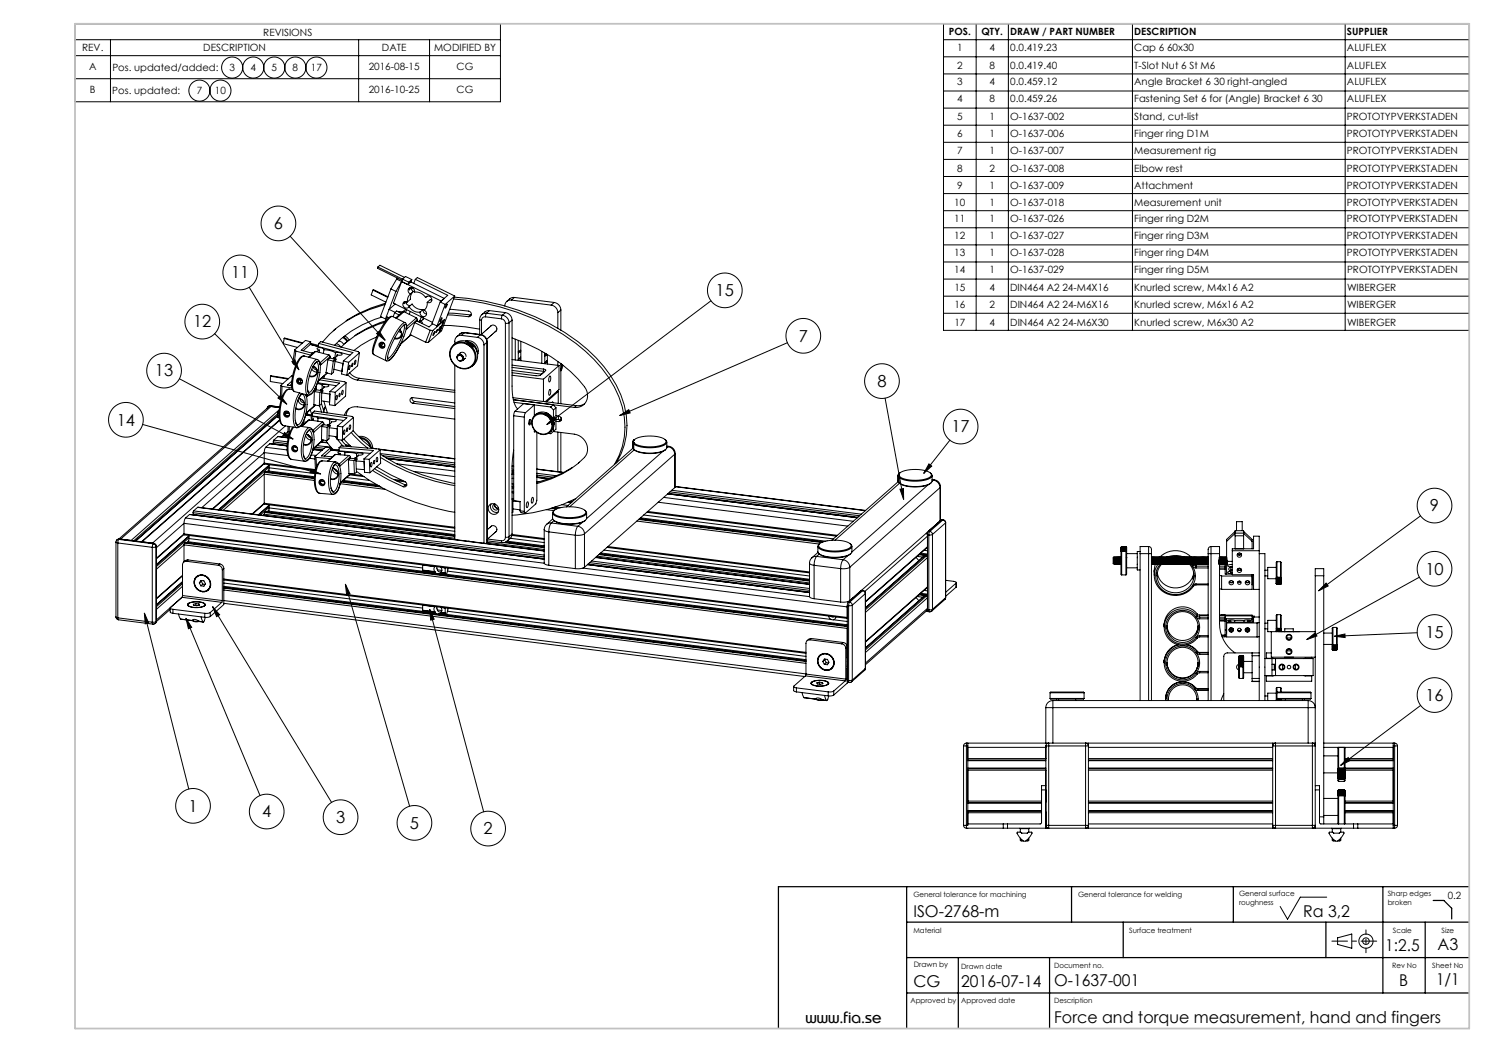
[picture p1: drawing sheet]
<svg xmlns="http://www.w3.org/2000/svg" width="420mm" height="297mm" viewBox="0 0 420 297" stroke-linecap="round" stroke-linejoin="round" font-family="sans-serif">
<defs><g id="words">
<g font-size="4.7">
<text x="77.2" y="64.7">6</text>
<text x="65.2" y="78.5">11</text>
<text x="201.9" y="83.5">15</text>
<text x="54.5" y="92.4">12</text>
<text x="225.3" y="96.4">7</text>
<text x="43.7" y="106.2">13</text>
<text x="247.5" y="109.1">8</text>
<text x="32.9" y="120.1">14</text>
<text x="268.4" y="122">17</text>
<text x="403.3" y="144.2">9</text>
<text x="402.1" y="162.1">10</text>
<text x="402.1" y="179.9">15</text>
<text x="402.1" y="197.7">16</text>
<text x="53.2" y="228.9">1</text>
<text x="73.9" y="230.5">4</text>
<text x="94.8" y="232.1">3</text>
<text x="115.6" y="233.7">5</text>
<text x="136.4" y="235.4">2</text>
</g>
<g font-size="4.6">
<text x="257.6" y="258.6">ISO-2768-m</text>
<text x="367.6" y="258.6">Ra 3,2</text>
<text x="390.7" y="268.3">1:2.5</text>
<text x="405.5" y="268">A3</text>
<text x="257.6" y="278.4">CG</text>
<text x="271.1" y="278.4">2016-07-14</text>
<text x="297.4" y="278.1">O-1637-001</text>
<text x="394.7" y="278.1">B</text>
<text x="405.1" y="277.9">1/1</text>
<text x="297.4" y="288.4">Force and torque measurement, hand and fingers</text>
</g>
<text font-size="4.2" x="227.2" y="288.5">www.fia.se</text>
<g font-size="2.8">
<text x="74.3" y="10">REVISIONS</text>
<text x="267.6" y="10">POS.</text>
<text x="276.8" y="10">QTY.</text>
<text x="284.9" y="10">DRAW / PART NUMBER</text>
<text x="319.9" y="10">DESCRIPTION</text>
<text x="379.9" y="10">SUPPLIER</text>
<text x="23.2" y="14.5">REV.</text>
<text x="57.3" y="14.5">DESCRIPTION</text>
<text x="107.7" y="14.5">DATE</text>
<text x="122.4" y="14.5">MODIFIED BY</text>
<text x="270" y="14.4">1</text>
<text x="279.1" y="14.4">4</text>
<text x="284.9" y="14.4">0.0.419.23</text>
<text x="319.9" y="14.4">Cap 6 60x30</text>
<text x="379.9" y="14.4">ALUFLEX</text>
<text x="25.1" y="19.8">A</text>
<text x="31.7" y="20.1">Pos. updated/added:</text>
<text x="64.7" y="20.1">3</text>
<text x="70.7" y="20.1">4</text>
<text x="76.6" y="20.1">5</text>
<text x="82.6" y="20.1">8</text>
<text x="87.7" y="20.1">17</text>
<text x="104" y="19.8">2016-08-15</text>
<text x="128.8" y="19.8">CG</text>
<text x="270" y="19.5">2</text>
<text x="279.1" y="19.5">8</text>
<text x="284.9" y="19.5">0.0.419.40</text>
<text x="319.9" y="19.5">T-Slot Nut 6 St M6</text>
<text x="379.9" y="19.5">ALUFLEX</text>
<text x="25.4" y="26.3">B</text>
<text x="31.7" y="26.6">Pos. updated:</text>
<text x="55.5" y="26.6">7</text>
<text x="60.6" y="26.6">10</text>
<text x="104" y="26.3">2016-10-25</text>
<text x="128.8" y="26.3">CG</text>
<text x="270" y="24.1">3</text>
<text x="270" y="28.9">4</text>
<text x="279.1" y="24.1">4</text>
<text x="279.1" y="28.9">8</text>
<text x="284.9" y="24.1">0.0.459.12</text>
<text x="284.9" y="28.9">0.0.459.26</text>
<text x="319.9" y="24.1">Angle Bracket 6 30 right-angled</text>
<text x="319.9" y="28.9">Fastening Set 6 for (Angle) Bracket 6 30</text>
<text x="379.9" y="24.1">ALUFLEX</text>
<text x="379.9" y="28.9">ALUFLEX</text>
<text x="270" y="34">5</text>
<text x="279.1" y="34">1</text>
<text x="284.9" y="34">O-1637-002</text>
<text x="319.9" y="34">Stand, cut-list</text>
<text x="379.9" y="34">PROTOTYPVERKSTADEN</text>
<text x="270" y="38.5">6</text>
<text x="279.1" y="38.5">1</text>
<text x="284.9" y="38.5">O-1637-006</text>
<text x="319.9" y="38.5">Finger ring D1M</text>
<text x="379.9" y="38.5">PROTOTYPVERKSTADEN</text>
<text x="270" y="43.3">7</text>
<text x="279.1" y="43.3">1</text>
<text x="284.9" y="43.3">O-1637-007</text>
<text x="319.9" y="43.3">Measurement rig</text>
<text x="379.9" y="43.3">PROTOTYPVERKSTADEN</text>
<text x="270" y="48.4">8</text>
<text x="270" y="53.2">9</text>
<text x="279.1" y="48.4">2</text>
<text x="279.1" y="53.2">1</text>
<text x="284.9" y="48.4">O-1637-008</text>
<text x="284.9" y="53.2">O-1637-009</text>
<text x="319.9" y="48.4">Elbow rest</text>
<text x="319.9" y="53.2">Attachment</text>
<text x="379.9" y="48.4">PROTOTYPVERKSTADEN</text>
<text x="379.9" y="53.2">PROTOTYPVERKSTADEN</text>
<text x="269.2" y="58.1">10</text>
<text x="279.1" y="58.1">1</text>
<text x="284.9" y="58.1">O-1637-018</text>
<text x="319.9" y="58.1">Measurement unit</text>
<text x="379.9" y="58.1">PROTOTYPVERKSTADEN</text>
<text x="269.2" y="62.6">11</text>
<text x="279.1" y="62.6">1</text>
<text x="284.9" y="62.6">O-1637-026</text>
<text x="319.9" y="62.6">Finger ring D2M</text>
<text x="379.9" y="62.6">PROTOTYPVERKSTADEN</text>
<text x="269.2" y="67.5">12</text>
<text x="279.1" y="67.5">1</text>
<text x="284.9" y="67.5">O-1637-027</text>
<text x="319.9" y="67.5">Finger ring D3M</text>
<text x="379.9" y="67.5">PROTOTYPVERKSTADEN</text>
<text x="269.2" y="72.3">13</text>
<text x="269.2" y="77.1">14</text>
<text x="279.1" y="72.3">1</text>
<text x="279.1" y="77.1">1</text>
<text x="284.9" y="72.3">O-1637-028</text>
<text x="284.9" y="77.1">O-1637-029</text>
<text x="319.9" y="72.3">Finger ring D4M</text>
<text x="319.9" y="77.1">Finger ring D5M</text>
<text x="379.9" y="72.3">PROTOTYPVERKSTADEN</text>
<text x="379.9" y="77.1">PROTOTYPVERKSTADEN</text>
<text x="269.2" y="82.2">15</text>
<text x="279.1" y="82.2">4</text>
<text x="284.9" y="82.2">DIN464 A2 24-M4X16</text>
<text x="320" y="82.2">Knurled screw, M4x16 A2</text>
<text x="380" y="82.2">WIBERGER</text>
<text x="269.2" y="87">16</text>
<text x="279.1" y="87">2</text>
<text x="285" y="87">DIN464 A2 24-M6X16</text>
<text x="320" y="87">Knurled screw, M6x16 A2</text>
<text x="380" y="87">WIBERGER</text>
<text x="269.2" y="91.8">17</text>
<text x="279.1" y="91.8">4</text>
<text x="285" y="91.8">DIN464 A2 24-M6X30</text>
<text x="320" y="91.8">Knurled screw, M6x30 A2</text>
<text x="380" y="91.8">WIBERGER</text>
<text x="408.4" y="253.5">0.2</text>
</g>
<text font-size="2.1" x="257.7" y="272.8">Drawn by</text>
<g font-size="2">
<text x="257.6" y="252.9">General tolerance for machining</text>
<text x="304.1" y="252.9">General tolerance for welding</text>
<text x="349.5" y="252.8">General surface</text>
<text x="349.5" y="255.4">roughness</text>
<text x="391.4" y="252.8">Sharp edges</text>
<text x="391.4" y="255.4">broken</text>
<text x="257.6" y="263.2">Material</text>
<text x="318.5" y="263.2">Surface treatment</text>
<text x="392.9" y="263.2">Scale</text>
<text x="406.6" y="263.2">Size</text>
<text x="271.1" y="273.2">Drawn date</text>
<text x="297.3" y="273">Document no.</text>
<text x="392.7" y="273">Rev No</text>
<text x="404" y="273">Sheet No</text>
<text x="256.8" y="282.9">Approved by</text>
<text x="271.1" y="282.8">Approved date</text>
<text x="297.4" y="282.8">Description</text>
</g>
</g></defs>
<g fill="none" stroke="#000" stroke-width=".28">
<path d="M21.2 6.7h120v22h-120zM21.2 11.2h120M21.2 15.7h120M31.2 11.2v17.5M101.2 11.2v17.5M121.2 11.2v17.5M266.1 6.7h148.3v86.5h-148.3zM266.1 16h148.3M266.1 11.2h148.3M275.3 6.7v86.5M284.4 6.7v86.5M319.4 6.7v86.5"/>
<path d="M379.4 6.7v86.5M21.2 22.2h120M266.1 20.8h148.3M266.1 25.7h148.3M266.1 30.5h148.3M266.1 35.3h148.3M266.1 40.1h148.3M266.1 45h148.3M266.1 49.8h148.3M266.1 54.6h148.3M266.1 59.4h148.3M81.8 66.6l26.8 29.4"/>
<path d="M106.6 75.3l8.7 4.3M106.6 75.3l.6-.5 6.9 3.4M106.6 75.3l-.1 .4 6.9 3.4M111.9 78.7l12.6 6.2M111.9 78.7l-1.6 2.8M112.2 78.5l-.3 .2M113.3 79.4l-1.6 2.8M113.3 79.4h.1M115.9 79.5l-.9 .8 .3-.7M115.9 79.5l9.4 4.7M116.2 78.9l-.9 .7M116.2 78.9l-.3 .6"/>
<path d="M116.2 78.9l-1.8-.9-.9 .7-2.5 6.8 11 5.4M117.1 78.8l9.2 4.5-2.1 1.9M117.1 78.8l.6-.5 10.6 5.2M117.1 78.8l-.4 1.1M266.1 64.2h148.3M266.1 69.1h148.3M266.1 73.9h148.3M266.1 78.7h148.3M60.6 94.1l20.3 19.9M70.3 81l14 23.3M80.1 95.5l-.2 1.4 4 1.1M80.1 95.5l5.1 1.3"/>
<path d="M80.1 95.5l.2-.2 5.1 1.4M83.1 98.7l.4 .3M83.1 98.7l-.5 3.7 .3 .3M83.5 99l4.2 1.2M83.5 99l-.6 3.7M87.6 96.4l-.1 .7 11.2 3M87.6 96.4l-1.4-.4-3.1 2.7M87.6 96.4l-2.7 2.4 3.3 .9M88.4 99.5l-.5 .1M89.1 99.1l-.3 .1-1.8 1.5M89.1 99.1l3.7 1M89.1 99.1l-1.9 1.7"/>
<path d="M89.7 97.4l-.3 .2M89.7 97.4l-.1 .3M89.7 97.4l-1.9-.5-2.3 2M89.9 96.9l9.6 2.5-2.6 2.4M89.9 96.9l.6-.5 10.5 2.8 .4 .3M89.9 96.9l-.1 .8M90.1 98.8l-.8 .4M90.1 98.8l-.1 .6M91.4 98.7a6.4 6.4 0 0 1 3.2 .8M91.4 98.7a1.29 1.29 0 0 0-2-.3l.7 .4M91.4 98.7l-.2 1M94.6 92.8l-.6 .5"/>
<path d="M94.6 99.5l1-.1 .7 .2 .2 .3-.3 .3-1.1-.1M94.6 99.5l-.2 1.3M94.6 97.2l-.1 .2M94.9 96.9l.7 .4 .5 .6M95.6 96.2a1.75 1.75 0 0 1 1.4 1M96.7 95.2l1.2 1.1M96.9 95l1.2 1.2M97.3 94.7l1.2 1.2M97.9 96.3l-.7 .6M101.4 99.5l-3.1 2.7M101.4 99.5l-.5 3.7-3.1 2.7M105.1 98.7v.7l.3 .6"/>
<path d="M105.2 81.8l4.2 2.1M105.2 81.8l.2-.1 4 2M105.2 81.8l-.5 1.4 4.2 2M106.2 94.1l.8-.7 1.6 2.6zM106.3 95.1l-4.5 2.3-2 1.5M107.4 96.8a.71 .71 0 0 0 .1 .8 .71 .71 0 0 0 .9 .1M107.7 89.4a30 30 0 0 0-13.3 8M107.8 96.7l-.4 .7M108.1 96.8l-.5 .9M108.6 90.9a28.9 28.9 0 0 0-12.4 7M108.6 85.9a32.1 32.1 0 0 0-17.6 10.6M108.7 85.5a38.2 38.2 0 0 0-11.1 5"/>
<path d="M108.9 90.5a29.5 29.5 0 0 0-8.8 4.1M109 89.3l.6 .3M109.1 90.2l-.2 .2a22.2 22.2 0 0 0-3.8 8.1M109.3 89.5l-.6 .5M110.3 81.5l1.4 .7M110.3 81.5l-3 7.8 1.4 .7M110.7 89.3l-.7 .1-.9 .8M111.3 88.2l.6-.5 1.2 .6M111.3 88.2l1.3 .6M111.3 88.2l-.4 1.1M111.5 85.8l-1.8 1.5 1.7 .8M111.7 82.2l-3 7.8"/>
<path d="M112.4 93.5l.8 .4M112.5 88h1M112.7 97.6h.1M112.7 97.6a8.6 8.6 0 0 1-3.4 4.2l-.3-.1M112.7 93a1.38 1.38 0 0 1 .4 1.8 1.38 1.38 0 0 1-1.8 .5M112.8 93a1.48 1.48 0 0 1 .3 1.9 1.48 1.48 0 0 1-1.9 .6M113.2 96.9l-.5 .7M113.2 96.8l-.5 .8M113.2 96.8v.1M113.9 91.7a19.2 19.2 0 0 0-4.6 9.5l.2 .4a5.6 5.6 0 0 0 2.8-3.2l.4-.8M113.9 91.7l.4-.2a.79 .79 0 0 1 .3 1.1M113.9 91.7a4.8 4.8 0 0 1-.7 3.8 13.4 13.4 0 0 1-3.6 5.5l-.3 .1"/>
<path d="M113.9 87.9l-.3 .1-2 1.7M113.9 87.9l3.6 1.8M113.9 87.9l-2.1 1.9M114 91.7l-.2 .2M114.3 91l.3 .4v1.1M114.3 85.1l-.3 .5v-.5M114.3 91h-.1a10.3 10.3 0 0 0-3.8 5.2 10.4 10.4 0 0 0-1.5 5.5l.1 .1M114.3 91l-3.6-1.7a10.3 10.3 0 0 0-3.8 5.1 10.4 10.4 0 0 0-1.5 5.6l3.6 1.8M114.5 85v.1a1.06 1.06 0 0 0 1.3 1M114.6 92.6l-.7 2.2-1.2 2.8M114.6 92.6v.2l.2-.1M114.6 92.5h.1"/>
<path d="M114.6 92.5v.1M114.7 87.3l-.6 .2-.3 .4M114.7 92.3l.1 .4M114.7 87.3l-.3 .8M114.8 85.1l-.2 .5M114.9 85.2a.93 .93 0 0 0-1.2 .4 .93 .93 0 0 0 .5 1.2 .93 .93 0 0 0 1.2-.3M115.4 86.5a3.2 3.2 0 0 0 3.1 1.5M115.4 86.5l.8-.7a3.2 3.2 0 0 0 3.1 1.5M115.7 94.4l4.4 2.1M115.7 94.4h.1M115.7 87.9l-.3 .8M115.7 81.1l-.2 .7v-.6"/>
<path d="M115.8 82.9a.96 .96 0 0 1-.6-1.2 .96 .96 0 0 1 1.2-.6 .96 .96 0 0 1 .5 1.3 3.2 3.2 0 0 1 3.1 1.5M115.8 82.9a2.53 2.53 0 0 0-.9 2.3M115.9 94.5l-2.7 2.3M115.9 94.5l-2.7 2.4M115.9 81.1l.2 .6 .5 .5-.8 .7M116.2 81.2l-.1 .5M116.5 82.2a2.54 2.54 0 0 0-.7 2.2l-.9 .8M117 91l4.3 2.1M117.5 89.7l.2 .5M117.5 89.7l-2.8 2.4M117.5 90.5l3.5 1.7 1-.9M117.6 90.5l-.6 .5-1.3 3.4"/>
<path d="M117.6 90.4l.5 .4M117.7 90.2l-2.9 2.5M117.7 90.2l-.1 .3M118.4 90.9h-.1M118.5 90.5l.6 .4v.4M118.5 90.5l-.1 .4M118.8 89.4l-.5 1.5M119.2 90.2l.2-.5a.83 .83 0 0 1-.9 .8M119.3 87.3a1.08 1.08 0 0 0 1 1.3M119.3 87.3l-.8 .7M119.7 87.5a.96 .96 0 0 1 .6 1.2 .96 .96 0 0 1-1.3 .6 .96 .96 0 0 1-.5-1.3M119.7 87.4v.1"/>
<path d="M120 83.9a.93 .93 0 0 1 1.3-.3 .93 .93 0 0 1 .4 1.2 .93 .93 0 0 1-1.2 .5M120.1 96.5l.7 .1M120.5 83.6l-.5 .3M120.5 85.3a2.53 2.53 0 0 1-.8 2.2M121.3 93.1l-1.2 3.4M121.3 93.1l.8 .1M121.8 84.7l-.4-.2-.9 .8M122.1 93.2l-1.3 3.4M122.6 93.5v.4l-.5 .7zM123.3 91.9l2.1-1.8-1.4 3.7M123.4 92.9l-.4 .9zM123.9 93.8h.1"/>
<path d="M124.2 85.2l1.4 .7M124.2 85.2l-2.3 6.1 1.4 .6M124.2 92.1v.3l-.5 .8zM124.5 84.9h.1M124.6 89.7v.3l-.5 .8zM125 90.5h.1M125.1 90.5l-1.3 3.4-3 2.7M125.1 90.5l-3 2.7M125.1 91.8l6.3 .4 3.9 .6M125.3 84.2h.1M125.6 85.9l-2.3 6M126.1 85.8l-.1 .6-.4 .5z"/>
<path d="M126.2 88.8l6 .5M126.4 88.3l6.3 .5M126.8 87.2l5.4 .5a.79 .79 0 0 1 .8 .8 .79 .79 0 0 1-.8 .8M127.7 97.7a3.8 3.8 0 0 1 5.3 .4 3.8 3.8 0 0 1-.3 5.3 3.9 3.9 0 0 1-4.7-.9 3.9 3.9 0 0 1-.3-4.8zM127.9 84.3a64.7 64.7 0 0 1 37.3 14.8 31.7 31.7 0 0 1 10.9 18.5 20 20 0 0 1-2.8 13.4M128.1 83.8a64.9 64.9 0 0 1 37.6 14.8 31.7 31.7 0 0 1 11 18.5 20 20 0 0 1-2.9 13.5M128.3 83.5l-2.7 2.4M128.3 83.5l-3.8 9.8-.5 .5M129.3 100h.1M129.5 99.9h-.1M129.6 99.8h-.1M129.7 99.7a1.03 1.03 0 0 1 1.2-.3 1.03 1.03 0 0 1 .6 1.1"/>
<path d="M129.7 94.2l-.9 .8M129.7 99.7h.1M129.8 99.6h.1M130.2 94.6a1.77 1.77 0 0 0-1.9 2.3M130.2 94.6l4.4 .6M131 93.8l-.7 .1-.6 .3M131 93.8l-.8 .8M131 93.8l4.5 .6M131.1 93.8l-.8 .1-.6 .3M131.1 93.8h-.1M131.1 93.8l4.5 .6M131.4 96.2a2.84 2.84 0 0 1 3.3 3.8"/>
<path d="M131.6 96.8a3.4 3.4 0 0 0-4.2 1 3.4 3.4 0 0 0 .1 4.3 3.6 3.6 0 0 0 3.9 1.9 3.6 3.6 0 0 0 2.9-3.2 4.3 4.3 0 0 0-1-2.8M131.6 96.8l.1 .3M131.7 96.1l-.3 .1M132 97l-.3 .1M132 97v.3M132.1 96.4a3.6 3.6 0 0 0-4.2 .9M132.1 96.4l-.5 .4M132.1 96.4l.2 .2M132.1 96.4a2.85 2.85 0 0 1 2.4 2.8M132.3 96.6l-.6 .5M132.4 97.2l-.4 .1M132.4 97.2v.3"/>
<path d="M132.4 96.6h-.1M132.4 96.6l-.4 .4M132.4 96.6l.2 .2M132.6 96.8l-.6 .5M132.6 96.8h.2M132.7 97.4l-.3 .1M132.7 97.4v.4M132.7 88.8h.2M132.7 88.8l-.5 .5M132.8 96.8l-.4 .4M132.8 96.8l.1 .2M132.9 97l-.5 .5"/>
<path d="M132.9 97l.2 .1M133 97.7l-.3 .1M133 97.7v.4M133.1 97.1l-.4 .3M133.1 97.1l.1 .2M133.2 97.3l-.5 .5M133.2 97.3l.2 .1M133.3 98l-.3 .1M133.4 97.4l-.4 .3M133.4 97.4l.1 .2M133.5 97.6l-.5 .5M133.5 97.6l.2 .1"/>
<path d="M133.7 97.7a3.7 3.7 0 0 1-.5 5.6M133.7 97.7l-.4 .3M134.6 95.2a2.19 2.19 0 0 1 1.9 2.1M134.8 99.6l-.1 .3M135.3 90.1l.5 .2M135.3 90.1v4.2M135.5 94.4a2.19 2.19 0 0 1 1.9 2.1M135.5 94.4l-.9 .8M135.6 94.4h.2a2.12 2.12 0 0 1 1.6 2M135.6 94.4h-.1M135.8 90.3v4M135.9 94.2h.1"/>
<path d="M136 94.1h.1M136.1 94h.1M136.2 93.9h.1M136.4 93.8h-.1M136.5 93.7h-.1M136.5 97.3v55.9M136.6 93.6h.1M136.7 93.5h.1M136.8 93.4h.1M136.9 93.3h.1M136.9 89.4a.97 .97 0 0 0-1.1 .9M136.9 89.4l4.5 .5"/>
<path d="M137 93.2h.1M137.2 93.1h-.1M137.2 88.4a1.7 1.7 0 0 0-1.9 1.7M137.2 88.4l-.3 1M137.2 88.4l4.5 .5M137.3 93h-.1M137.3 95.7h.1M137.4 96.5l-.9 .8M137.4 96.5v56.8M137.4 92.9h.1M137.4 96.4v.1M137.4 96.4v56.9"/>
<path d="M137.4 95.6h.1M137.5 92.8h.1M137.5 95.5h.1M137.6 92.7h.1M137.6 95.4h.1M137.7 92.6h.1M137.8 95.3h-.1M137.8 92.5h.1M137.9 95.2h-.1M137.9 92.4h.1M138 95.1h.1M138.1 92.3h-.1"/>
<path d="M138.1 87.6h-.4a2.67 2.67 0 0 0-1.8 1.1M138.1 87.6l4.5 .6M138.1 87.6l-.9 .8M138.1 95h.1M138.2 92.2h-.1M138.2 94.9h.1M138.3 92.1h.1M138.3 94.8h.1M138.4 92a1.01 1.01 0 0 1 1.5 .1 1.01 1.01 0 0 1-.2 1.5M138.4 94.7h.1M138.5 91.9h.1M138.6 94.6h-.1"/>
<path d="M138.6 91.8h.1M138.7 94.5h-.1M138.8 94.4h-.1M138.9 94.3h.1M139 94.2h.1M139.1 94.1h.1M139.2 94h.1M139.3 93.9h.1M139.5 93.8h-.1M139.6 93.7h-.1M139.8 93.5h.1M139.9 93.4h.1"/>
<path d="M140 93.3h.1M141.4 89.9a1.32 1.32 0 0 1 1.2 1.3M141.7 88.9l-.3 1M141.7 88.9a2.19 2.19 0 0 1 1.9 2.1M142.6 91.2v60.3M142.6 88.2a2.19 2.19 0 0 1 1.8 2.1M142.6 88.2l-.9 .7M143.6 91l-1 .2M143.6 91v60.4M144.3 84.6a1.62 1.62 0 0 0-1.9 1.7M144.3 84.6l11.2 1.5M144.4 90.3v18.6a9.8 9.8 0 0 0 1.6 6.4"/>
<path d="M144.4 95.3a44.5 44.5 0 0 1 20.5 13.8 3.5 3.5 0 0 1 .6 3.9 3.5 3.5 0 0 1-3.5 1.9M144.4 90.3l-.8 .7M145.1 83.9h-.4a2.66 2.66 0 0 0-1.8 1.1M145.1 83.9l-.8 .7M145.1 83.9l11.2 1.4M145.3 95.7v5.8M146.2 96v5.6M146.9 99l-.7 .3M146.9 99.2l-.7 .3M146.9 98.8l-.7 .4M146.9 96.3v5.4M152.8 99.1v3.4"/>
<path d="M153.7 99.6v3M154.1 99.8l-.4 .3M154.3 99.9l-.6 .3M155.5 86.1a2.19 2.19 0 0 1 1.8 2.1M156.3 85.3a2.19 2.19 0 0 1 1.9 2.1M156.3 85.3l-.8 .8M157.3 88.2v4.4M158.2 87.4l-.9 .8M158.2 87.4v5.7M200.5 84.8l-46.3 35M222.1 96.7l-47.3 20.5M266.1 83.5h148.3"/>
<path d="M266.1 88.4h148.3M40.2 119.7l50.3 14M50.6 106.8l32.1 17M75.7 114.6l-.2 .2M76.1 114.6l-.6 .2-.2 .4M76.1 114.6l2.7 .4M76.2 114.5l-.5 .1M76.2 114.5l2.7 .3M76.2 114.5l-.1 .1M76.3 106.1l4.9 .8M76.3 106.1l.1-.1 5 .8M76.3 106.1l-.1 1.5 3.6 .6"/>
<path d="M78.3 117.3l.1 .1M78.4 117.3l-40.1 35.3M78.4 117.1l-40.2 35.5M78.4 116.7l-40.7 35.8M78.4 116.2v1.5l.4 .1M78.4 116.2l.3 .1M78.7 117.8l.1 .1M78.7 116.1l-.3 .1M78.8 115.6l-41.8 36.8M78.9 118.4l-39 34.4M78.9 118.6l-38.9 34.2M79.1 111.5l1.8 2.5-2.5-1.7z"/>
<path d="M79.2 108.7l.4 .3M79.2 108.7l-.1 3.7 .2 .3M79.6 109l2.8 .4M79.6 109l-.2 3.4M80.4 116.5a.73 .73 0 0 0 1.1 .6M80.4 116.5l1.1 .2a.68 .68 0 0 0-.8-.6 .68 .68 0 0 0-.5 .9 .68 .68 0 0 0 1 .4l.2-.1M80.4 116.4l1.1 .1M80.6 116.1l-.2 .4M81.3 116.3l-.2 .2M81.4 116.4l-.2 .1M81.6 109.8h-.2a4.2 4.2 0 0 0-2.2 3.5 10.3 10.3 0 0 0 0 6.1l.7 .6M82.3 108.3l-.5 .4"/>
<path d="M82.3 107.5l-1.2 1.1 1.2 .2M82.3 102l.9-.5 1.1 2.8zM82.5 106.1l-.3-.1-3 2.7M82.5 109.9l-1.1-.1a5.6 5.6 0 0 0-2.1 4.2 8.4 8.4 0 0 0 .4 5.9l.3 .1M82.9 102.7l.6 .2M83.3 118.6l.5 1.2M84 112.8l.1 .1a1.74 1.74 0 0 0 1.7 1.3M84.1 107l.6-.1 .5 .6M84.1 107.1l.8 .1M84.1 107a.7 .7 0 0 0 0 .9 .7 .7 0 0 0 .9 .1M84.3 106.8a.7 .7 0 0 0 0 1 .7 .7 0 0 0 .9 .1M84.3 112.4a1.47 1.47 0 0 1 1.4 1.9 1.47 1.47 0 0 1-2.2 .8"/>
<path d="M84.3 112.3a1.61 1.61 0 0 1 1.6 2.1 1.61 1.61 0 0 1-2.5 .9M84.4 112.1l.5-.8 .5-.1a5.4 5.4 0 0 1 .6 4.5 5.7 5.7 0 0 1-1.9 4.1h-.3M84.5 110.8a11.9 11.9 0 0 0-1.3 9.4l.5 .4M84.7 112.6a.97 .97 0 0 0 1 1M85 107l-.4 1M85.1 111a10.7 10.7 0 0 0-1.5 8.8 .69 .69 0 0 0 .6 .5 .69 .69 0 0 0 .7-.3l.6-.9 .7-2M85.3 119.5l.5 .1M85.6 119l.7 .1M85.8 100.4h-.2a4.5 4.5 0 0 0-2.5 3.4 11.3 11.3 0 0 0-.6 6l.6 .6M86.2 117.1h.1M86.2 117.1a4.8 4.8 0 0 1-2.1 3.5h-.4M86.2 117.1l10.8 1.5"/>
<path d="M86.2 111.3l.2 .4M86.3 116.8l1.7 .2M86.3 111.3l.1 .2M86.3 111.4l.4 .4M86.4 111.7a11.1 11.1 0 0 1-.2 5.4M86.4 111.7l.3 .1M86.4 111.5h.1M86.4 111.5v.2M86.4 111.3l-.1 .1M86.4 116.6l-.2 .5M86.4 116.6l.2 .1M86.5 116.5l.1 .2"/>
<path d="M86.5 116.3l-.3 .8M86.5 116.3l-.1 .3M86.7 116.4v.2M86.7 116.6l-.1 .1M86.7 116.6v.2M86.7 116.3v.2M86.7 116.5v.1M86.7 116.5v.3M87.1 111.5l-.4 .3M87.2 118.5l-2.2 1.8M87.2 118.5l3.8 .5M87.2 118.5l-2.1 1.8"/>
<path d="M87.3 106a1.45 1.45 0 0 0 2.1-.8 1.45 1.45 0 0 0-1.1-1.9 1.55 1.55 0 0 1 1.2 2 1.55 1.55 0 0 1-2.2 .8M87.5 115.6l.6 1.7v-.9M87.9 104.1l.5 .6 1 .3M88 117l-.3 .3M88 117v.3M88.1 116.4l.6-.5 10.6 1.6 .4 .2M88.1 116.4l9.7 1.4-2.6 2.4M88.3 103.3v.3a.97 .97 0 0 0 1 .7M88.4 118.2l-.7 .3M88.4 118.2v.4M88.7 110.4l1.5 .3M88.7 110.4l-.2 3.8 1.6 .2"/>
<path d="M88.9 114.3l-2.4 2M89 114.3l-2.6 2.3M89 114.3h.1M89.1 109.2l.1 .4M89.2 109.9l1.6 .3M89.2 109.9l-.5 .5M89.2 109.6v.3M89.2 109.6l-.6 .6M89.3 102.2l-.5 .5M89.3 102.2h.1M89.3 102.2h.1a5.4 5.4 0 0 1 0 4.4 6.7 6.7 0 0 1-2.1 4.1h-.3l-.2-.6M89.5 108.2l1.4 .4"/>
<path d="M89.5 101.4l-3.9-1a8.9 8.9 0 0 0-2.8 5.8l-.3 2.3 .1 1.2 .3 .6 3.9 1.2M89.5 108h.1M89.5 108a5 5 0 0 1-2.3 3.5h-.4M89.6 107.9l5.3 .9M89.7 118h1.8l1.5 .5M89.7 118a1.36 1.36 0 0 0-2-.1l.7 .3M89.7 118v.8M89.8 107.4l-.3 .6M89.9 107.2l-.4 .8M89.9 107.2l-.1 .2M90.1 114.4l.6 1.8M90.2 107.1l5.6 .9-2.7 2.4"/>
<path d="M90.2 110.7l-.1 3.7M90.3 102.7l-.5-.8a3.3 3.3 0 0 0-2 2.6 9.7 9.7 0 0 0-.7 6.5l.1 .1a2.13 2.13 0 0 0 1.8-1.7l.5-1.4M90.3 102.7a12.1 12.1 0 0 1-.8 5.3M90.3 102.7l.3 .1M90.3 102.5a.97 .97 0 0 0-.8-1.1 .97 .97 0 0 0-1.1 .8 13.5 13.5 0 0 0-2 8.9l.4 .4M90.3 102.5h.1M90.3 102.5v.2M90.4 109.9l.7 .3-.3 .3M90.4 109.9v.2M90.7 113l2.3 .4M90.7 113.9l.8 2.4M90.7 106.6l6.6 1.1 .3 .3"/>
<path d="M90.8 110.8l2.2 .4M90.8 110.2l-.2 3.7-.5 .5M90.8 110.2l-.6 .5M90.9 108.6l.9-.2 1 .4-.3 .3h-1.1M90.9 108.6l-.1 1.1M91 119l-2.8 2.4 .4 .4M91 119l.3 .4M91.2 106.2l.2 .1M91.3 119.8l1.6 .2M91.3 119.8l-.5 .5M91.3 119.4l-2.7 2.4M91.3 119.4v.4"/>
<path d="M91.4 109.1a.92 .92 0 0 1-1 .8M91.4 109.1v.2M91.4 113.2l1 3.2M91.5 106l-.1 .7M91.8 114.6l-.5 1.1M91.8 114.9l-.5 1.2M92 105.1l1.5 .4M92 105.1h.1M92.2 116.4l.1-.1zM92.2 105.2l-2.3 2M92.3 105.2l-2.5 2.2M92.5 101.5l1.5 .4"/>
<path d="M92.5 119.8l.7 .2-.3 .3M92.5 119.8v.2M92.8 100.1l-2.6 2.3 .4 .4M92.8 100.1l.3 .5M93 113.4h.1M93 118.5l1.3-.2 .6 .4-.7 .3-.7-.1M93 118.5v1.1M93 101l1.6 .4M93 111.2h.1M93.1 110.4l-.2 3.8 1.5 .2M93.1 110.4l1.5 .3M93.1 100.6l-2.5 2.2"/>
<path d="M93.1 100.6v.3l-.6 .5-.5 3.7M93.5 118.9a.93 .93 0 0 1-1 .9M93.5 118.9v.2M94 101.9l-.5 3.6M94.2 100.9l.7 .4-.4 .3M94.2 100.9l-.1 .3M94.2 104.1l2.2 .6M94.5 101.9l2.2 .6M94.6 110.7l-.2 3.7M94.6 101.4l-.6 .5M94.6 101.4l-.5 3.6-.6 .5M95 111.5a.76 .76 0 0 1-.2 1.2z"/>
<path d="M95.1 100.1a.87 .87 0 0 1-.9 .8M95.1 100.1v.3M95.8 110.9l.1 .4-.2 .6zM96.4 104.7h.1M96.6 110.1a.76 .76 0 0 1-.2 1.2zM96.8 102.5h-.1M96.9 101.8l-.6 3.7 1.5 .4M96.9 101.8l1.4 .4M97.1 117.1a3.2 3.2 0 0 1 3.7-2.4l27.5 3.5M97.6 108l-.1 3.7-3.1 2.7M97.6 108l-3 2.7M98.1 105.7l.1 .2a4.3 4.3 0 0 0 2.6 1.3"/>
<path d="M98.3 102.2l-.5 3.7M98.4 115.3l-.4 .7-.4 1.2M98.6 105.2l.2 .2a4.3 4.3 0 0 0 2.5 1.3M98.6 103a.82 .82 0 0 1-.3 1.2zM98.7 119.9a.75 .75 0 0 1-.2 1.1zM99.4 102.5l.1 .3-.3 .6zM99.7 117.7l-.1 3.8-3 2.7M99.7 117.7l-3 2.7M100.2 101.6a.82 .82 0 0 1-.3 1.2zM100.8 107.2l27.5 3.5M101.3 106.7l-.5 .5M101.3 106.7l27 3.4"/>
<path d="M109.4 100.6v.5M116.2 112.2v.1a.92 .92 0 0 0 .8 .9M116.4 113.7l11.9 1.5M117 113.2l-.6 .5M117 113.2l11.3 1.5M128.3 113.6l-11.9-1.4a.79 .79 0 0 0-.8 .7 .79 .79 0 0 0 .8 .8M128.3 103v49.2M128.9 100.9a.94 .94 0 0 1 1.2-.9 .94 .94 0 0 1 .6 1.4 .82 .82 0 0 1-1.2 .3M128.9 100.9a.81 .81 0 0 1 1.2-.6 .81 .81 0 0 1 .2 1.3M129.1 100.2h.1M129.1 100.2a1.02 1.02 0 0 1 1.4 .1 1.02 1.02 0 0 1 0 1.4M129.2 100.1h.1"/>
<path d="M129.3 100.3h.1M130.6 101.6h.1M130.7 101.5h.1M130.9 101.4h-.1M131 101.3h-.1M131.2 101.1h.1M131.3 101l-.2 .2M144.4 105.8l8.9 1.2M144.4 103l8.9 1.1M144.4 101.4l13.3 1.7M144.4 104.5l8.4 1M144.4 103.6l9.2 1.2"/>
<path d="M144.7 112.2l17.9 2.2M144.8 112.7l17.2 2.2M144.9 117.3l3 .3M144.9 117.3v23.9l1.8 .2v2.7M145 113.5l10.4 1.3M145.3 116l-.4 1.3M145.3 116l2.9 .4M146.9 101.3l-.7 .1M146.9 100.7l-.7 .6M147.7 113.8l-2.4 2.2M147.9 117.6v26.6M148.2 116.4l-.3 1.2"/>
<path d="M148.2 116.4l2.5-2.2v3.1M149.3 118.6l-.1 1M149.4 118.3a1.01 1.01 0 0 1-.1 1.6l-.1-.9zM150.8 117.5a3 3 0 0 1 4.1 .3 3 3 0 0 1-.1 4.1 3 3 0 0 1-3.9-.5 3 3 0 0 1-.1-3.9zM153.3 107v6.2M153.3 104.1a.39 .39 0 0 1 .4 0 .39 .39 0 0 1 .2 .4l-1.4 1.3-.7 .2-7.4-.9M153.3 104.1v.6M153.6 104.8h.1M153.6 116.7a2.79 2.79 0 0 0-3.3 1.2 2.79 2.79 0 0 0 .6 3.5 2.8 2.8 0 0 0 3.1 1.1 2.8 2.8 0 0 0 2-2.6M153.6 116.7l.1 .3M154 116.4a2.83 2.83 0 0 0-3.2 .7M154 116.4l-.4 .3"/>
<path d="M154 116.4l.2 .2M154 116.8l-.3 .2M154 116.8l.1 .4M154.2 116.6l-.5 .4M154.4 116.5l-.2 .1M154.4 116.5l-.4 .3M154.4 116.5l.1 .2M154.4 117.1l-.3 .1M154.4 117.1v.3M154.4 102.2l-.7 .1M154.4 100.2l-.7 .3M154.4 101.7l-.7 .6"/>
<path d="M154.4 100v2.7M154.5 116.7l-.4 .5M154.5 116.7h.2M154.7 117.3l-.3 .1M154.7 117.3v.3M154.7 116.7l-.3 .4M154.7 116.7l.2 .3M154.9 117l-.5 .4M154.9 117h.2M155 117.9h.3M155 117.6h-.3M155 117.6v.3"/>
<path d="M155.1 106.1a1.06 1.06 0 0 1-.2 1.6l-.1-.9zM155.1 109.9a1.06 1.06 0 0 1-.2 1.6l-.1-.9zM155.1 117l-.4 .3M155.1 117l.1 .2M155.2 117.2l-.5 .4M155.2 117.2l.2 .1M155.2 118.3h.3M155.3 117.9l-.1 .4M155.4 114.8l.7 .8M155.4 114.8l.7-.6 .7 .8M155.4 117.3l-.4 .3M155.4 117.3l.1 .2"/>
<path d="M155.4 118.6l.3 .1M155.5 117.5l-.5 .4M155.5 117.5l.1 .1M155.5 118.3l-.1 .3M155.5 119l.3 .1M155.6 119.3l.3 .2-.2 .2M155.6 117.6l-.3 .3M155.6 117.6l.1 .2M155.7 113.5l.2-.1 .1 .2M155.7 117.8l-.5 .5M155.7 117.8l.2 .2M155.7 119.7l.3 .2"/>
<path d="M155.7 118.7l-.2 .3M155.8 119.1l-.2 .2M155.9 118v.2M155.9 118l-.4 .3M155.9 118.2l-.5 .4M155.9 118.2l.2 .2M156 118.5l-.5 .5M156 118.5l.2 .3M156.1 118.4l-.4 .3M156.1 118.4l-.1 .1M156.1 115.6v3M156.1 118.9l-.5 .4"/>
<path d="M156.1 118.9l.2 .3M156.2 118.8l-.1 .1M156.2 118.8l-.4 .3M156.3 119.2l-.6 .5M156.3 119.2v.4M156.3 119.6a2.79 2.79 0 0 1-1.2 2.3M156.3 119.6l-.3 .3M156.3 117.5l.6 .8-2.7 1.5zM156.8 117.2l.8 .1a.79 .79 0 0 1 .8 .8 .79 .79 0 0 1-.8 .8M156.8 115v6l-1.4 1.3-.7-.1M156.8 115l-.7 .6M156.8 118.8l.8 .1"/>
<path d="M156.8 118.3l1.3 .1M157.1 110.4h.4M157.3 102v1M157.3 110.2v.2M157.5 110.4l-3.3 3M157.5 110.4v3.4M157.5 117.3v1M157.7 103.1v6.8l-3.9 3.4M157.7 103.1l-4.4 3.9M158.1 118.4l-.5 .5M158.2 102.6v11.3M158.2 117.8v.6"/>
<path d="M158.3 102.6l-.1 1.7M158.3 118.4h-.2M158.7 102.9l-.5 1.7M162.6 114.4l-.6 .5M164.9 113.9a3.4 3.4 0 0 1-2.3 .5M174.8 117.2l2.6-1.7 .4 1zM249.7 112.3l5.2 28.6M74.5 130.6l.1 .3 14.4 1.8M74.5 130.6l-14.6 13M74.5 127.7v2.9M74.5 133.7v8.2M74.5 127.7l6.8 .8"/>
<path d="M74.5 130.6l14.5 1.9M74.5 133.7l14.2 1.8M74.5 127.7l-17.6 15.5M74.5 133.7l-11.6 10.2M74.5 130.8l-14.5 12.8M74.7 133.2l-.2 .5M74.7 133.2l14 1.8M74.8 133.1l13.9 1.7zM74.8 133.1l-.1 .1M75 126.1l-.5 1.6M75 126.1l6 .8M75.8 132.9l-.1 .3"/>
<path d="M75.8 132.9l12.9 1.6M75.9 132.6l-.7 .5M75.9 131.9l-.1 1M75.9 131.2l-14.3 12.6M75.9 131.1v.8M75.9 131.9l12.9 1.7M75.9 131.8l-13.7 12M75.9 131.3l-14.2 12.5M76.1 125.2l4.9 .6M76.1 125.2l-1.1 .9M76.1 125.1v.1M77.1 125.1v.2"/>
<path d="M77.1 124.6v.5M77.1 124.6l3.9 .5M77.1 125.1l3.9 .5M77.2 124.1l-.1 .5M77.2 124.1l3.9 .5M78.3 123.2l3 .3M78.3 123.2l-1.1 .9M80 120h.1M80 120l3.7 .6M80.3 122l2.4 1.8-2.9-.9zM80.5 120.1l-37.5 33.1M81.2 121.7l-1.7 1.5"/>
<path d="M81.3 120.2l-.1 2.3 .4 .2M81.6 120.3v2.2M82.7 120.5a10 10 0 0 0-1.2 8.5l.7 .6M82.8 126l.8 .1M82.8 120.5a10.6 10.6 0 0 0-1 8.7l.4 .4 3.8 .5M82.9 125.9a.7 .7 0 0 0 0 .9 .7 .7 0 0 0 .9 .1M83.8 126.5a.68 .68 0 0 0-.9-.6 .68 .68 0 0 0-.4 .9 .68 .68 0 0 0 1 .3l.1-.1M84.7 120.2l2.6 .4M86 130.1h.1M86.2 122.9a1.75 1.75 0 0 0 1.6 1.2M86.4 122.5a1.47 1.47 0 0 1 1.3 1.8 1.47 1.47 0 0 1-2.1 .9M86.4 122.4a1.59 1.59 0 0 1 1.4 2 1.59 1.59 0 0 1-2.2 1"/>
<path d="M86.8 122.6l.2 .5 .6 .4M87.2 121.4h.1M87.2 121.4l-.6 .6M87.3 121.4a4.6 4.6 0 0 1 .7 4.2 4.3 4.3 0 0 1-1.9 3.7l-.4-.9M87.3 129.3l1.5 .2M87.4 120.6h-.1a2.72 2.72 0 0 0-1.7 2.3 10.1 10.1 0 0 0-.1 6.9l.5 .3M87.4 120.6l.5 .3 .4 .6M87.7 132.4l2.8 1.3-3.1-.3zM87.8 128.3l1.4 .1M88.2 127v.1M88.2 127.1a3.3 3.3 0 0 1-2.2 3h-.1M88.3 126.9l2.4 .2"/>
<path d="M88.3 121.5v.2M88.3 121.5h.1M88.3 121.7a.7 .7 0 0 0-1-.6 8.6 8.6 0 0 0-1.7 7.4v.1a.94 .94 0 0 0 .8 1.2 .94 .94 0 0 0 1.1-.9l.7-1.9M88.3 121.7a9.9 9.9 0 0 1-.1 5.3M88.3 121.7l.3 .1M88.3 126.7l2.6 .2M88.3 126.7l1.2 .1M88.4 126.6l-.2 .5M88.5 126.5l2.5 .3M88.5 126.3l-.3 .7M88.5 126.3l-.1 .3M88.7 135a4.9 4.9 0 0 0 1.1 4l.4 .1"/>
<path d="M88.8 128.8l.4 .2M88.8 128.8l.2 3.8M88.9 126.1l2.5 .4M89.2 129l4 .3M89.2 129l.1 2.7M89.4 125.7l4 .5M90.2 139.1l3.7 .4M90.4 135.7l1 .2M90.4 135.6l.7-.1 .4 .5M90.4 135.5a.7 .7 0 0 0 0 1 .7 .7 0 0 0 1 .1M90.5 135.5a.71 .71 0 0 0 .1 .9 .71 .71 0 0 0 .9 .1M90.6 124.7l1.8 .2"/>
<path d="M90.6 124.6l1.7 .2M90.8 120.3l1.5 .2M90.8 120.3l-.1 3.8 1.5 .2M90.9 130a4.4 4.4 0 0 0-1.9 4 6.8 6.8 0 0 0 .8 5l.4 .1M90.9 130l3.8 .3M91 130h-.4a4.7 4.7 0 0 0-1.8 4l-.1 1M91 124.1l-2.5 2.2M91.2 124.1l-2.8 2.5M91.9 124.2l2 2.5M92.3 120.5l-.1 3.8M92.8 122.9l2.3 .3M92.8 120.6l2.3 .4"/>
<path d="M92.9 120l-.6 .5M92.9 120l-.1 3.8-.6 .5M93.2 135.1a1.6 1.6 0 0 0 2.2-1.1 1.6 1.6 0 0 0-1.5-1.9l.5-.9 .3-.1a4.2 4.2 0 0 1 .9 4l-.4 2.1-.7 1.3-.6 .1-.5-1M93.3 126.2l-2.6 2.4 3.1 .2M93.3 126.2l.1 .8 11 .9M93.3 126.2l-1.5-.1-3 2.7M93.4 126.7h.3M93.7 126.7l-2.2 2M93.7 126.7l1.8 .2M93.8 132.1a1.75 1.75 0 0 0 1.5 1.6M93.9 132.1a1.47 1.47 0 0 1 1.4 1.8 1.47 1.47 0 0 1-2.1 1M93.9 139.5h.1"/>
<path d="M94.4 132.3l.8 .7M94.5 123.1l.6 .7M94.7 128.2l-2.4 1.9M94.7 128.2l-2.2 1.9M94.7 128.2l3.7 .3M94.7 130.3h-.1a4.4 4.4 0 0 0-1.8 4 6.8 6.8 0 0 0 .8 5l.3 .2M94.7 130.3l.6 .2 .3 .5M95.1 123.2h.1M95.1 121v2.2M95.1 121h.1M95.2 120.2l1.5 .2M95.2 120.2l-.1 3.8 1.5 .2"/>
<path d="M95.2 124l1.6 1.8M95.5 126.9l-.2 .2M95.5 126.9v.3M95.6 126.3l9.8 .8-2.7 2.3M95.6 126.3l.6-.5 10.7 .8 .3 .3M95.6 126.3l.1 .9M95.6 131v.1M95.6 131l.1 .3M95.7 131.3a.71 .71 0 0 0-.6-.6 .71 .71 0 0 0-.7 .3 8.6 8.6 0 0 0-.5 7.9 .66 .66 0 0 0 1.1-.2l.9-2.1M95.7 131.3a9.1 9.1 0 0 1 .2 5.3M95.7 131.3l.3 .1M95.9 136.6h.1"/>
<path d="M95.9 136.6a2.85 2.85 0 0 1-1.9 2.8M96 136.4l12.7 1.6M96 128l-.6 .2M96 128v.3M96.1 136.2l-.2 .4M96.2 135.9l-.3 .7M96.2 135.9l-.1 .3M96.3 124.1l1.6 1.8M96.3 136l11.1 1.4M96.5 135.8l10.5 1.3M96.7 120.4l-.1 3.8M96.9 135.5l9.4 1.2"/>
<path d="M97 123.8l2.1 2.2M97.1 121.3a.75 .75 0 0 1-.2 1.2zM97.2 127.7h1.9l1.4 .3M97.2 127.7a1.41 1.41 0 0 0-1.9 0l.7 .3M97.2 127.7l.1 .7M97.5 125.5l1.2 .1M97.6 125.6l1.2 .1M97.8 134.7l6.5 .8M97.9 120.7l.2 .3-.3 .7zM98.3 129.7l.1 3.9M98.3 129.8l1.5 .1M98.4 128.5l-2.8 2.5 .4 .4"/>
<path d="M98.4 128.5l.4 .4M98.4 133.5l1.6 .2M98.5 133.5l-.1 .1M98.6 133.9l4.1 .5M98.8 125.8v.2M98.8 129.3l1.6 .1M98.8 128.9v.3l-.5 .5M98.8 128.9l-2.8 2.5M98.8 133.6l-2.6 2.3M98.9 133.7l3.3 .4M98.9 125.9v.1M99 133.6l-2.9 2.6"/>
<path d="M99.1 122l2.7 2.9 1.9 1.5M99.6 121.5a32.1 32.1 0 0 0 5.4 5M99.8 129.9l.2 3.8M100.1 129.2l.7 .2-.4 .4M100.1 129.2v.2M100.4 129.4l-.6 .5M100.4 129.4l.1 3.8-.5 .5M100.4 130l2.3 .2M100.5 132.3l2.3 .2M100.5 128l1.4-.2 .5 .3-.6 .3h-.8M100.5 128l.1 1M100.6 133a63.5 63.5 0 0 0 27.7 11.5"/>
<path d="M101 128.4a.96 .96 0 0 1-.9 .8M101 128.4v.1M101.2 123.1a3.4 3.4 0 0 1 3.9 3.2M101.5 123.4a3.5 3.5 0 0 1 3.2 2.9M101.7 123.6l.4 .1a3.3 3.3 0 0 1 2.3 2.3M102.7 129.4l.1 3.8 1.5 .1M102.7 129.4l1.5 .2M102.7 130.2h.1M104.2 129.6l.1 3.7M104.7 130.4a.72 .72 0 0 1-.1 1.2zM105 126.4l.1 .1M105 126.4l1.2 .2"/>
<path d="M105.1 132.7l4.5 2.6 4.1 2M105.1 126.3l-.1 .1M105.5 129.9h.1a.59 .59 0 0 1-.2 .9zM105.7 132.2l4.5 2.6 4.1 2M106.2 131.7l4 2.2 4 1.9a.9 .9 0 0 1 .5 1.1M106.3 129a.72 .72 0 0 1-.1 1.2zM106.9 126.7l21.4 2.7M107.1 126.8l21.2 2.6M107.2 126.9l-3 2.7M107.2 126.9l.2 3.8-3.1 2.6M107.3 127.9l21 2.7M107.3 128.1a55.6 55.6 0 0 0 21 8.3"/>
<path d="M107.3 129a56.5 56.5 0 0 0 21 8M107.9 128.5l20.4 2.6M108.9 129.1l19.4 2.4M109.2 129.3l19.1 2.4-19-2.3M111 135.2l2.6 .4M111.8 135.6l2.6 .3M111.9 130.8l16.4 2.1M114.2 136.8h.5M114.3 136.8h.4M114.3 136.8l-.6 .5M114.7 136.9a.7 .7 0 0 1-1 .4M116.6 133l11.7 1.4"/>
<path d="M144.4 133.8h.5M144.4 138.7h.5M144.4 139h.5M144.4 136.5h.5M144.4 134.9l.5 .1M144.4 133.1l.5 .1M144.4 132.6l.5 .1M144.4 133.6h.5M144.4 131.5h.5M144.4 131.4l.5 .1M144.9 127l-.5 5v18.6M144.9 137.6h-.5"/>
<path d="M144.9 137.2h-.5M150.7 121.3l.1 .5M150.7 121.7l.6 .1M151.4 132.3l7.6 .9M151.4 134.6l3.3 .4M151.4 132.4l7.5 .9M151.4 121.9v19.2l-.3 1-2.9 2.6M151.4 135.8l.6 .1M151.4 134l4.6 .6M151.4 133.5l5.5 .7M151.4 134.5l3.6 .4M156.1 121.7l5.9 .8a4.1 4.1 0 0 1 2.9 6.5 27.9 27.9 0 0 1-13.5 7.4"/>
<path d="M156.1 120.7v1M157.3 121.9v11.1M158.2 122v11.1M161.5 131.8a31.9 31.9 0 0 1-10.1 4.2M163.5 130.4l-.4 .2M178.5 126.2h.1M178.5 124.6l.1 1.8-18.8 16.6M178.5 124.6l.2-.2-.1 .6M178.6 125v1.6M178.6 125l.2-.2-.2 .3M178.6 124.4l.1-.1-.2 .3M178.6 124.4v.1"/>
<path d="M178.6 125.1l.2 1.6M178.6 125.1l.3-.1-.1 .2M178.7 124.3l.1-.1-.2 .2M178.7 124.3h.1M178.8 125.2v1.5M178.8 124.1h.1l-.2 .2M178.8 124.1v.1M178.8 126.8a9.3 9.3 0 0 0 9 0M178.9 126.9l-18.2 16M179 124l-.2 .1M179 124a10 10 0 0 1 8.5-.1 .72 .72 0 0 1 .4 .7 .72 .72 0 0 1-.5 .6 10.1 10.1 0 0 1-8.4-.2 .64 .64 0 0 1 0-1zM186.9 127.3l-21.5 19"/>
<path d="M187.6 124l.2 .2a.66 .66 0 0 1 0 1.1 10.2 10.2 0 0 1-9-.1M188.1 124.7v1.5a2.59 2.59 0 0 1-2.4 1.4 10.1 10.1 0 0 1-6.9-.9M188.1 125.8l.6 .1M188.1 126h.3M188.3 139.3l53.5 6.7-53.5-6.7M188.4 126a2.19 2.19 0 0 1 1.9 2.1M188.4 126l-.3 .3M188.5 139.1l53.5 6.8M188.7 125.9a2 2 0 0 1 1.7 2M188.7 125.9l-.3 .1M189 138.7l53.4 6.8M189.5 138.3l53.5 6.7"/>
<path d="M190.3 128.1l-25.4 22.5M190.3 128.1v9.4M190.3 137.5l-25.4 22.5M190.4 137.3l-.1 .2M190.4 127.9l-.1 .2M190.4 127.9v9.4M190.4 137.3l53.7 6.7M190.4 137.2l53.8 6.8M253.3 134.1l.2-.1-.2 .3M253.3 134.1v1.6M253.3 135.8l-18.7 16.6M253.3 134.3l.3-.2-.1 .4"/>
<path d="M253.3 134.3l.2 1.7M253.4 133.8l-.1 .3M253.4 133.8l.2-.1-.3 .4M253.5 134.5v1.5M253.5 134.5l.2-.1-.1 .3M253.5 136l.1 .2M253.5 133.7v.1M253.5 133.7l.1-.1-.2 .2M253.6 134.7v1.5M253.6 133.6l.1-.1-.2 .2M253.6 136.2a9.3 9.3 0 0 0 9 0M253.7 133.5l-.1 .1"/>
<path d="M253.7 136.3l-18.2 16.1M253.8 133.4l-.1 .1M253.8 133.4a10 10 0 0 1 8.5-.1 .72 .72 0 0 1 .4 .7 .72 .72 0 0 1-.5 .6 10.1 10.1 0 0 1-8.4-.1 .64 .64 0 0 1 0-1.1zM253.9 138l.9-.2 .1 3.1zM261.8 136.8l-21.5 18.9M262 130.8l.8 .7-2.2 2zM262.4 133.4l.2 .2a.66 .66 0 0 1 0 1.1 10.2 10.2 0 0 1-9 0M262.9 134.1v1.5a2.59 2.59 0 0 1-2.4 1.4 10.1 10.1 0 0 1-6.9-.8M262.9 135.3h.6M262.9 135.4h.4M263.3 135.4a2.19 2.19 0 0 1 1.8 2.1M263.3 135.4l-.4 .4"/>
<path d="M263.5 135.3a2 2 0 0 1 1.8 2M263.5 135.3l-.2 .1M265.1 137.5l-25.4 22.5M265.3 137.3l-.2 9.7v-9.5M265.3 137.3l-.2 .2M267.9 124.2l-7.3 9.3M32.7 152.9l.5 .2M32.7 152.9v21.1M33 152.3l-.3 .6M33.2 153.1l9.8 1.3M33.2 153.1v21.2M33.5 152.1l-.3 1"/>
<path d="M33.5 152.1l-.5 .2M33.5 152.1l9.7 1.3M33.6 152l42.1-37.1 .7-.3-42.4 37.5M33.6 152l-.6 .3M33.6 152l-.1 .1M33.6 152l9.8 1.2M43 154.4v21.1M43.2 153.4l-.2 1M43.2 153.4l.6 .3 .2 .5M43.4 153.2l.5 .3 .2 .6M43.4 153.2l-.2 .2M44 154.2l-1 .2"/>
<path d="M44 154.2v21.1M44.1 154.1l-.1 .1M44.1 154.1v21.1M51.9 153.7l187.1 23.4M51.9 150.6l187.1 23.7M51.9 150.6l.1 .3 187 23.5M51.9 150.6l-7.8 6.9M51.9 147.6l187.1 23.6v-.2M51.9 147.6v3M51.9 153.7v4.8M51.9 147.6l-7.8 6.9M51.9 153.7l-7.8 6.8"/>
<path d="M51.9 150.7l-7.8 6.9M52 153.2l-.1 .5M52 153.2l187 23.5M52.2 153l186.8 23.5zM52.2 153l-.2 .2M52.3 146.1l-.4 1.5M52.3 146.1l101.2 12.8M52.6 158.3a.97 .97 0 0 0-1.1 1v8.7M52.6 158.3l9 1.1M53 157.9l-.6 .1-.6 .5M53 157.9l-.4 .4M53 157.9l9 1.2"/>
<path d="M53.2 152.8l-.1 .3M53.2 152.8l65.9 8.3M53.2 152.5l-.6 .6M53.3 151.9l-.1 .9M53.3 151.1l-9.2 8.1M53.3 151v.9M53.3 151.9l65.9 8.3M53.3 151.7l-9.2 8.1M53.3 151.3l-9.2 8M53.4 145.1l100.1 12.6M53.4 145.1l-1.1 1M53.5 145.1h-.1"/>
<path d="M54.5 145.1v.1M54.5 144.6v.5M54.5 144.6l99 12.5M54.5 145.1l99 12.4M54.6 144.1l-.1 .5M54.6 144.1l98.9 12.5M55.7 143.1l97.8 12.3M55.7 143.1l-1.1 1M61.6 159.4a1.32 1.32 0 0 1 1.1 1.3M62 159.1a1.32 1.32 0 0 1 1.1 1.2M62 159.1l-.4 .3M74.5 141.9l.1 .3 53.7 6.8"/>
<path d="M74.5 145v.4M74.5 141.9l53.8 6.8M74.5 145l53.8 6.8M74.5 141.9l-3.4 3.1M74.5 145l-.3 .4M74.5 142.1l-3.2 2.9M74.7 144.5l-.2 .5M74.7 144.5l53.6 6.8M74.8 144.4l53.5 6.7M74.8 144.4l-.1 .1M74.9 144.4h-.1M75.8 144.2l-.1 .3"/>
<path d="M75.8 144.2l52.5 6.6M75.9 143.9l-.7 .5M75.9 143.3l-.1 .9M75.9 143.1l-2.5 2.2M75.9 142.5l-3.1 2.7M75.9 142.4v.9M75.9 143.3l52.4 6.6M75.9 142.6l-2.9 2.6M119.2 159.3v1.5M122.7 159.8h-.1a1.14 1.14 0 0 0 0 1.4M123.2 159.8a1.09 1.09 0 0 0 1.3 1.4M124.3 160h.1a1.14 1.14 0 0 1 0 1.4"/>
<path d="M132 152.6l.8 .1M137.4 152.5l4.2 .6M137.4 153l16.1 2M137.4 152.1h.1M137.5 149.4h.1M137.5 152l3.9 .5M137.5 152v.1M137.6 149.3h.1M137.6 151.9v.1M137.7 149.2h.1M137.8 151.8l-.1 .1M137.8 149.1h.1"/>
<path d="M137.9 151.7l-.1 .1M137.9 149h.1M138 151.6v.1M138.1 148.9h-.1M138.1 142.4a1.56 1.56 0 0 1 2.3 .4 1.56 1.56 0 0 1-.7 2.2 1.65 1.65 0 0 1-1.7-.7 1.65 1.65 0 0 1 .1-1.9zM138.1 151.5v.1M138.2 148.8h-.1M138.2 151.4v.1M138.3 148.7h.1M138.3 151.3v.1M138.4 148.6a1.02 1.02 0 0 1 1.5 0 1.02 1.02 0 0 1-.2 1.6M138.4 151.2v.1"/>
<path d="M138.5 142.1a1.67 1.67 0 0 0 .3 1.9 1.67 1.67 0 0 0 1.7 .4M138.5 148.5h.1M138.6 151.1l-.1 .1M138.6 148.4h.1M138.7 151l-.1 .1M138.8 150.9l-.1 .1M138.9 150.8v.1M139 150.7v.1M139.1 150.6v.1M139.2 142.3l.4-.1a.89 .89 0 0 0 1 1.2 .88 .88 0 0 1-1.3 .3 .88 .88 0 0 1-.1-1.4zM139.2 150.5v.1M139.3 150.4v.1"/>
<path d="M139.5 150.3l-.1 .1M139.5 142.2a.96 .96 0 0 0 1.1 1.2M139.6 150.2l-.1 .1M139.8 150v.1M139.9 149.9v.1M140 149.8v.1M141.4 152.5l.2 .6M142.2 153l11.3 1.5M142.6 151.5a.97 .97 0 0 1-1.2 1M142.6 152.9l10.9 1.4M143 152.6l10.5 1.4M143.6 151.4a1.72 1.72 0 0 1-2 1.7"/>
<path d="M143.6 151.4l-1 .1M144 151.8l9.5 1.2M144.4 151l9.1 1.2M144.4 150.8l9.1 1.1M144.4 150.6v.4a2.66 2.66 0 0 1-1.4 1.6M144.4 140.6l.3 .1M144.4 150.6l-.8 .8M144.7 141.3l2 .2M144.7 143.5l2 .3M144.7 140.7l-.3 .2M144.7 140.7v3.7l-.3 .2M144.9 140.9h-.2"/>
<path d="M146.7 144.1l1.2 .1M146.7 144.1l.3 .5 1.2 .1M147.9 144.2l.3 .5M148.7 141.6a1.06 1.06 0 0 1-.1 1.6l-.1-.9zM150.2 140.3a1.06 1.06 0 0 1-.2 1.6l-.1-.9zM153.5 149.4v9.4l.4 .4 .9 .2M153.5 149.4l.4 .4 .9 .2M154.1 143.8l2.1 .2M154.2 147.9l-.5 .7-.2 .8M154.8 150l7.5 1M154.8 150v9.4M154.8 159.4l7.5 1"/>
<path d="M155.4 143.4l1.5 .2M155.5 147.5a4 4 0 0 0-.7 2.5M155.5 147.5l-.7 .1-.6 .3M155.5 147.5l7.5 .9M155.7 143.3l1.6 .1M155.9 144.7v1.5a2.47 2.47 0 0 0 2.3 1.3 10.3 10.3 0 0 0 6.9-.8l.4-.5v-1.5M155.9 146.4l-1.7 1.5M156.2 146.7a9.3 9.3 0 0 0 9 0M156.3 146.8l-.8 .7M156.3 143.9a9.5 9.5 0 0 1 8.8 .1 .67 .67 0 0 1-.3 1.1 10.1 10.1 0 0 1-8.4-.1 .64 .64 0 0 1-.1-1.1zM156.4 143.9l-.2 .2a.75 .75 0 0 0-.3 .8 .75 .75 0 0 0 .6 .5 10.7 10.7 0 0 0 8.6-.2 .76 .76 0 0 0-.1-1.3M156.5 143l1.5 .2"/>
<path d="M158.5 142.4l1.7 .2M160.1 141.7l1 .1M160.5 141.5l.8 .1M162.3 151v9.4M162.4 140.6a46.2 46.2 0 0 1-18 4.7M163 148.4a4 4 0 0 0-.7 2.6M163 148.4a2.19 2.19 0 0 1 1.9 2.2M164.3 147.3l-1.3 1.1M164.9 150.6a4 4 0 0 1-2.6 .4M164.9 160a4 4 0 0 1-2.6 .4M164.9 150.6v9.4M165.7 159.3l62.6 7.9"/>
<path d="M165.9 159.1l62.4 7.9M166.3 158.7l62 7.8M166.9 158.2l61.4 7.8M168 157.3l60.3 7.6M168 157.2l60.3 7.6M168.4 156.9l59.9 7.5M168.9 156.4l59.4 7.5M169.1 156.3l59.2 7.4M169.4 156l58.9 7.4M170.4 155.2l57.9 7.3M171.2 154.4l57.1 7.2M171.5 154.2l56.8 7.1"/>
<path d="M179.6 147l51.5 6.5M180.1 146.5l51.6 6.5M180.3 146.4l51.8 6.5M180.7 146.1l52.2 6.5M181.6 145.3l53.5 6.7M182.4 144.5l53.5 6.7M182.7 144.3l53.5 6.7M185.7 141.7l53.4 6.7M187.2 140.3l53.5 6.7M228.3 158.8l.4 .4 .9 .2M228.3 158.8v9.4M229 157.3l-.5 .7-.2 .8"/>
<path d="M229.6 159.4l7.5 1M229.6 159.4v9.5M230.3 156.9a4 4 0 0 0-.7 2.5M230.3 156.9l-.7 .1-.6 .3M230.3 156.9l7.5 1M230.7 154.1v1.5a2.47 2.47 0 0 0 2.3 1.4 10.3 10.3 0 0 0 7-.8l.3-.6v-1.5M230.7 155.8l-1.7 1.5M231 156.2a9.3 9.3 0 0 0 9 0M231.1 156.3l-.8 .6M231.2 153.4a9.5 9.5 0 0 1 8.7 .1 .67 .67 0 0 1-.2 1 10.1 10.1 0 0 1-8.5-.1 .64 .64 0 0 1 0-1zM231.2 153.4l-.2 .1a.75 .75 0 0 0-.3 .8 .75 .75 0 0 0 .6 .6 10.7 10.7 0 0 0 8.7-.2 .76 .76 0 0 0-.2-1.3M237.8 157.9a4 4 0 0 0-.7 2.5"/>
<path d="M237.8 157.9a2.19 2.19 0 0 1 1.9 2.1M239.1 156.7l-1.3 1.2M239.7 160a4 4 0 0 1-2.6 .4M239.7 160v9.4a4 4 0 0 1-2.6 .4M258.4 157.2l.8 .9M258.7 156.9l1.6 .2M259.2 156.5l2.4 .3M259.4 156.3l2.2 .3M259.7 156l1.9 .3M260.6 155.2l1 .1M260.8 156.8l-16.7 14.6M260.8 156.8l.4 .1"/>
<path d="M260.8 156.8l-16.7 14.7M261.2 156.9l.4 .4-17.5 15.4M261.2 156.9l-17.1 15.1M261.3 150.4l.3 .8-17.7 15.6M261.5 154.5l.1-.3-17.5 15.4M261.5 154.5l-17.4 15.3M261.5 154.5h.1M261.6 150.8l.4 .1M261.6 150.8v21.2M262 150.9v21.1M262.3 149.9l-.3 1M262.3 149.9l.5 .3 .2 .5"/>
<path d="M262.3 149.9a.68 .68 0 0 0-.7 .9M263 150.7l-1 .2M263 150.7v21.2M265.3 146.6l.2 .1M265.3 146.7h.1M265.6 146.6h.4M265.6 146.6h.3M265.6 146.6l-26.3 23.2M265.9 146.6l.6 .3 .2 .6M265.9 146.6l-3.6 3.3M266 146.6l.6 .4 .1 .4M266 146.6h-.1"/>
<path d="M266.7 147.5l-3.7 3.2M266.7 147.5v21.1M266.7 147.4v.1M266.7 147.4v21.1M314.1 157.3l.1-.2 .1 2.1M314.1 157.3l-.1 1.7 .3 .2M314.1 157.3l.1 1.7M314.2 157.1l.2 2M314.3 157.1l.1 .2M314.3 159.2h.1M314.4 157.3h.1M314.4 157.3l.1 1.7"/>
<path d="M314.4 157.3l.1-.2 .1 2.1M314.5 157.1l.2 2M314.5 159h.1M314.5 159l-.1 .2M314.5 159l.1 .2M314.6 157.1l.1 .2M314.6 159.2h.1M314.7 157.3h.1M314.7 157.3l.1 1.7M314.7 157.3l.1-.2 .2 2.1M314.7 157.3l.2 1.7M314.8 157.1l.3 2"/>
<path d="M314.8 159h.1M314.8 159l-.1 .2M314.9 159l.1 .2M314.9 157.1l.1 .2M315 157.3h.1M315 157.3l.1 1.7M315 157.3l.1-.2 .2 2.1M315 157.3l.2 1.7M315.1 157.1l.3 2M315.1 159l.2 .2M315.2 159l-.1 .2M315.2 157.1l.1 .2"/>
<path d="M315.3 159.2h.1M315.3 157.3h.1M315.3 157.3l.2 1.7M315.3 157.3l.1-.2 .2 2.1M315.4 157.1l.3 2M315.5 159h.1M315.5 159l-.1 .2M315.5 159l.1 .2M315.5 157.1l.1 .2M315.6 159.2h.1M315.6 157.3h.1M315.6 157.3l.2 1.7"/>
<path d="M315.7 157.3l.1-.2 .1 2.1M315.7 157.3l.1 1.7M315.8 157.1l.2 2M315.8 159l.1 .2M315.8 159l-.1 .2M315.9 157.1l.1 .2M315.9 159.2h.1M316 157.3h.1M316 157.3l.1 1.7M316 157.3l.1-.2 .1 1.4M316.1 157.1l.1 .1M316.1 159h.1"/>
<path d="M316.1 159l-.1 .2M316.2 157.1l.1 .2M316.2 155.4h.2v6.8M316.2 155.4h1.6M316.4 154.2a4.9 4.9 0 0 0-.2 2.9v2.2a4.9 4.9 0 0 0 .2 2.9M316.4 154.2v.1M316.4 154.2h1.2M316.4 154.3l-.2 .3 .2-.1M316.4 154.3h1.2M316.4 155.1h1.2M316.4 154.9h1.2M316.4 154.7h1.2"/>
<path d="M316.4 154.5h1.2M316.4 154.5l-.2 .2h.2M316.4 154.7l-.2 .2h.2M316.4 154.9l-.2 .3 .2-.1M316.4 155.1l-.2 .3M317.6 155.1l.2 .3M317.6 154.9l.2 .3-.2-.1M317.6 154.7l.2 .2h-.2M317.6 154.5l.2 .2h-.2M317.6 154.2v.1M317.6 154.2a4.9 4.9 0 0 1 .2 2.9v2.2a4.9 4.9 0 0 1-.2 2.9M317.6 154.3l.2 .3-.2-.1"/>
<path d="M317.7 157.1h.1M317.8 157.1l.1 .2M317.8 155.4h-.2v6.8M317.8 156.2h3M320.8 159.2h.1M320.9 157.1l-.1 .2M321.6 155.6h-.8v5.2h.8M321.6 156.2h2.4M321.6 156.2v41.4M324 154.2a1.52 1.52 0 0 1 .8 2M324 156.2h.8M324 154.2v2"/>
<path d="M324 154.2h-2.4v2M324 156.2v41.4M324.8 159l.1 .2M324.8 157.1h.1M324.8 156.2v41.4M324.8 157.1l.2 2M324.8 157.1l.1 .2M324.9 159.1v.1M324.9 159.2h.1M324.9 157.3h.1M324.9 157.3l.2 1.7M324.9 157.3l.1-.2 .2 2.1"/>
<path d="M325 157.1l.3 2M325.1 159h.1M325.1 159l-.1 .2M325.1 159l.1 .2M325.1 157.1l.1 .2M325.2 159.2h.1M325.2 157.3h.1M325.2 157.3l.2 1.7M325.3 157.3l.1-.2 .1 2.1M325.3 157.3l.1 1.7M325.4 157.1l.2 2.1 .1-.2M325.4 159l.1 .2"/>
<path d="M325.4 159l-.1 .2M325.5 157.1l.1 .2M325.5 159.2h.1M325.6 157.3h.1M325.6 157.3l.1 1.7M325.6 157.3l.1-.2 .1 2.1M325.7 157.1l.2 2M325.7 159h.1M325.7 159l.1 .2M325.8 157.1l.1 .2M325.8 159.2h.1M325.9 157.3h.1"/>
<path d="M325.9 157.3l.1 1.7M325.9 159.1l-.3 2.2M325.9 157.3l.1-.2 .2 2.1M325.9 157.3l.2 1.7M326 157.1l.3 2M326 159l.2 .2M326 159l-.1 .2M326.1 157.1l.1 .2M326.2 159.2h.1M326.2 157.3h.1M326.2 157.3l.1 1.7M326.2 157.3l.1-.2 .2 2.1"/>
<path d="M326.2 157.3l.2 1.7M326.3 157.1l.3 2M326.3 159h.1M326.4 159l-.1 .2M326.4 159l.1 .2M326.4 157.1l.1 .2M326.5 159.2h.1M326.5 157.3h.1M326.5 157.3l.2 1.7M326.5 157.3l.1-.2 .2 2.1M326.6 157.1l.3 2M326.7 159l-.1 .2"/>
<path d="M326.7 159a5.7 5.7 0 0 0 0 6.6 5.7 5.7 0 0 0 6.2 2.2 6 6 0 0 0 3.8-2.5M326.7 159l.1 .2M326.7 157.1l.1 .2M326.8 159.2h.1M326.8 157.3h.1M326.8 157.3l.2 1.7M326.9 157.3l.1-.2 .1 2.1M326.9 157.3l.1 1.7M327 157.1l.2 2M327 159h.1M327 159l-.1 .2M327 159l.1 .2"/>
<path d="M327.1 159.2h.1M327.2 157.3h.1M327.2 157.3l.1 1.7M327.2 157.3l.1-.2 .2 2.1M327.3 157.1l.2 2M327.3 159h.1M327.3 159l-.1 .2M327.3 159a5.3 5.3 0 0 0-.4 6.3 5.3 5.3 0 0 0 5.8 2.3 5.6 5.6 0 0 0 3.6-2.4M327.3 159l.1 .2M327.4 157.1l.1 .2M327.5 157.3h.1M327.5 157.3l.1 1.7"/>
<path d="M327.5 157.3l.1-.2 .2 2.1M327.5 157.3l.2 1.7M327.6 157.1l.3 2M327.6 159l.2 .2M327.6 159l-.1 .2M327.7 159.1a4.9 4.9 0 0 0-.5 5.9 4.9 4.9 0 0 0 5.7 2.1 4.8 4.8 0 0 0 2.6-8M327.7 157.1l.1 .2M327.8 159.2h.1M327.8 157.3h.1M327.8 157.3l.1 1.7M327.8 157.3l.1-.2 .2 2.1M327.8 157.3l.2 1.7"/>
<path d="M327.9 157.1l.3 2M327.9 159h.1M328 159l-.1 .2M328 159l.1 .2M328 157.1l.1 .2M328.1 159.2h.1M328.1 157.3h.1M328.1 157.3l.2 1.7M328.1 157.3l.1-.2 .2 2.1M328.2 157.1l.3 2M328.3 159l.1 .2M328.3 159l-.1 .2"/>
<path d="M328.3 157.1l.1 .2M328.4 159.2h.1M328.4 157.3h.1M328.4 157.3l.2 1.7M328.5 157.3l.1-.2 .1 2.1M328.5 157.3l.1 1.7M328.6 157.1l.2 2M328.6 159h.1M328.6 159l-.1 .2M328.6 159l.1 .2M328.7 157.1l.1 .2M328.7 159.2h.1"/>
<path d="M328.8 157.3l.1 1.7M328.8 157.3l.1-.2 .1 2.1M328.9 157.1l.2 2M328.9 159l.1 .2M328.9 159l-.1 .2M329 157.1l.1 .2M329 159.2h.1M329.1 157.3h.1M329.1 157.3l.1 1.7M329.1 157.3l.1-.2 .2 2.1M329.1 157.3l.2 1.7M329.2 157.1l.3 2"/>
<path d="M329.2 159h.1M329.2 159l-.1 .2M329.3 159l.1 .2M329.3 157.1l.1 .2M329.4 159.2h.1M329.4 157.3h.1M329.4 157.3l.1 1.7M329.4 157.3l.1-.2 .2 2.1M329.4 157.3l.2 1.7M329.5 157.1l.3 2.1 .1-.2M329.5 159l.2 .2M329.6 159l-.1 .2"/>
<path d="M329.6 157.1l.1 .2M329.7 159.2h.1M329.7 157.3h.1M329.7 157.3l.2 1.7M329.7 157.3l.1-.2 .2 2.1M329.8 157.1l.3 2M329.9 159h.1M329.9 159l.1 .2M329.9 157.1l.1 .2M330 159.2h.1M330 157.3h.1M330 157.3l.2 1.7"/>
<path d="M330.1 157.3l.1-.2 .1 2.1M330.1 157.3l.1 1.7M330.2 157.1l.2 2M330.2 159l.1 .2M330.2 159l-.1 .2M330.3 157.1l.1 .2M330.3 159.2h.1M330.4 157.3h.1M330.4 157.3l.1 1.7M330.4 157.3l.1-.2 .1 2.1M330.5 157.1l.2 2M330.5 159h.1"/>
<path d="M330.5 159l-.1 .2M330.5 159l.1 .2M330.6 157.1l.1 .2M330.6 159.2h.1M330.7 157.3h.1M330.7 157.3l.1 1.7M330.7 157.3l.1-.2 .2 2.1M330.7 157.3l.2 1.7M330.8 157.2l-.1 .1M330.8 157.1l.3 2M330.8 159l.2 .2M330.8 159l-.1 .2"/>
<path d="M330.9 157.1l.1 .2M331 159.2h.1M331 157.3h.1M331 157.3l.1 1.7M331 157.3l.1-.2 .2 2.1M331 157.3l.2 1.7M331.1 157.2h-.2M331.1 157.1l.3 2M331.1 159h.1M331.2 159l-.1 .2M331.2 159l.1 .2M331.3 159.2h.1"/>
<path d="M331.3 157.3h.1M331.3 157.3l.2 1.7M331.4 157.2l-.2-.1 .1 .2M331.4 157.2l.3 2M331.4 157.1l-.1 .2M331.4 157.1l.3 2M331.5 159h.1M331.5 159l-.1 .2M331.5 159l.1 .2M331.5 157.1l.1 .2M331.6 157.2h.1M331.6 157.3h.1"/>
<path d="M331.6 157.3l.2 1.7M331.7 157.3l.1-.2 .1 2.1M331.7 157.3l.1 1.7M331.8 157.1l.2 2M331.8 159l.1 .2M331.8 159l-.1 .2M331.9 157.1l.1 .2M331.9 157.2h.1M331.9 159.2h.1M332 157.3h.1M332 157.3l.1 1.7M332 157.3l.1-.2 .1 2.1"/>
<path d="M332.1 157.1l.2 2M332.1 159h.1M332.1 159l-.1 .2M332.1 159l.1 .2M332.2 157.1l.1 .2M332.2 157.2h.1M332.2 159.2h.1M332.3 157.3h.1M332.3 157.3l.1 1.7M332.3 157.3l.1-.2 .2 2.1M332.3 157.3l.2 1.7M332.4 157.1l.3 2"/>
<path d="M332.4 159l.2 .2M332.4 159l-.1 .2M332.5 157.1l.1 .2M332.6 157.3h.1M332.6 159.2h.1M332.6 157.3l.1 1.7M332.6 157.3l.1-.2 .2 2.1M332.6 157.3l.2 1.7M332.7 157.1l.3 2M332.7 159h.1M332.8 159l-.1 .2M332.8 159l.1 .2"/>
<path d="M332.8 157.1l.1 .2M332.9 159.2h.1M332.9 157.3l.2 1.7M332.9 157.3l.1-.2 .2 2.1M333 157.1l.3 2M333.1 159l.1 .2M333.1 159l-.1 .2M333.1 157.1l.1 .2M333.2 159.2h.1M333.2 157.3h.1M333.2 157.3l.2 1.7M333.3 157.3l.1-.2 .1 2.1"/>
<path d="M333.3 157.3l.1 1.7M333.4 157.1l.2 2M333.4 159h.1M333.4 159l-.1 .2M333.4 159l.1 .2M333.5 157.1l.1 .2M333.5 159.2h.1M333.6 157.3h.1M333.6 157.3l.1 1.7M333.6 157.3l.1-.2 .1 2.1M333.7 157.1l.2 2M333.7 159l.1 .2"/>
<path d="M333.7 159l-.1 .2M333.8 157.1l.1 .2M333.8 159.2h.1M333.9 157.3h.1M333.9 157.3l.1 1.7M333.9 157.3l.2 1.7M334 157.2l-.2-.1a6.4 6.4 0 0 0-4.8 .1M334 157.1l-.1 .2M334 157.2l.2 2M334 157.1l.3 2M334 159h.1M334 159l-.1 .2"/>
<path d="M334.1 159l.1 .2M334.2 159.2h.1M334.2 157.3h.1M334.2 157.3l.1 1.7M334.2 157.3l.1-.2 .2 2.1M334.2 157.3l.2 1.7M334.3 157.3l-.2-.2 .1 .2M334.3 157.1l.3 2.1 .1-.2M334.3 159l.2 .2M334.4 159l-.1 .2M334.4 157.1l.1 .2M334.5 159.2h.1"/>
<path d="M334.5 157.3h.1M334.5 157.3l.2 1.7M334.5 157.3l.1-.2 .2 2.1M334.6 157.1l.3 2M334.7 159h.1M334.7 159l.1 .2M334.7 157.1l.1 .2M334.8 159.2h.1M334.8 157.3h.1M334.8 157.3l.2 1.7M334.9 157.3l.1-.2 .1 2.1M334.9 157.3l.1 1.7"/>
<path d="M335 157.1l.2 2M335 159l.1 .2M335 159l-.1 .2M335.1 157.1l.1 .2M335.1 159.2h.1M335.2 157.3h.1M335.2 157.3l.1 1.7M335.2 157.3l.1-.2 .1 2.1M335.3 157.1l.2 2M335.3 159h.1M335.3 159l-.1 .2M335.3 159l.1 .2"/>
<path d="M335.4 157.1l.1 .2M335.4 159.2h.1M335.5 157.3h.1M335.5 157.3l.1 1.7M335.5 157.3l.1-.2 .2 2.1M335.5 157.3l.2 1.7M335.6 157.1l.3 2M335.6 159h.1M335.6 159l-.1 .2M335.7 159l.1 .2M335.7 157.1l.1 .2M335.8 157.3h.1"/>
<path d="M335.8 157.3l.1 1.7M335.8 157.3l.1-.2 .2 2.1M335.8 157.3l.2 1.7M335.9 159.1l.4 .6M335.9 157.1l.3 2M335.9 159l.2 .2M336 159l-.1 .2M336 157.1l.1 .2M336.1 159.2h.1M336.1 157.3h.1M336.1 157.3l.2 1.7M336.1 157.3a6.2 6.2 0 0 0-9-.1l.1 .1"/>
<path d="M336.1 157.3l.1-.2 .2 2.1M336.2 157.1l.3 2M336.3 159h.1M336.3 159l-.1 .2M336.3 159l.1 .2M336.3 159.7a5 5 0 0 1 0 5.5M336.3 159.7l.5 .4 .5 .1M336.3 157.1l.1 .2M336.4 159.2h.1M336.4 157.3h.1M336.4 157.3l.2 1.7M336.5 157.3l.1-.2 .1 2.1"/>
<path d="M336.5 157.3l.1 1.7M336.5 159.1l.2 .2M336.6 157.1l.2 2M336.6 159l.1 .2M336.6 159l-.1 .2M336.7 157.1l.1 .2M336.7 159.3l-.4 .4M336.7 159.3l.6 .4M336.7 159.1v.2M336.7 159.2h.1M336.8 157.3h.1M336.8 157.3l.1 1.7"/>
<path d="M336.8 157.3l.1-.2 .1 2.1M336.9 157.1l.2 2M336.9 159h.1M336.9 159l-.1 .2M336.9 159l.1 .2M337 157.1l.1 .2M337 159.2h.1M337.1 157.3l.2 1.7M337.1 157.3l.1 1.7M337.1 157.3l.1-.2 .2 2.1M337.2 157.1l.3 2M337.2 159l.2 .2"/>
<path d="M337.2 159l-.1 .2M337.3 157.1l.1 .2M337.3 159.7v.5M337.3 159.7h3.5M337.3 159.1v.6M337.4 159.2h.1M337.4 157.3h.1M337.4 157.3l.1 1.7M337.4 157.3l.1-.2 .2 2.1M337.4 157.3l.2 1.7M337.5 157.1l.3 2M337.5 159h.1"/>
<path d="M337.6 159l-.1 .2M337.6 159l.1 .2M337.6 157.1l.1 .2M337.7 159.2h.1M337.7 157.3h.1M337.7 157.3l.2 1.7M337.7 157.3l.1-.2 .2 2.1M337.8 157.1l.3 2M337.9 159l.1 .2M337.9 159l-.1 .2M337.9 157.1l.1 .2M338 159.2h.1"/>
<path d="M338 157.3h.1M338 157.3l.2 1.7M338.1 157.3l.1-.2 .1 2.1M338.1 157.3l.1 1.7M338.2 157.1l.2 2M338.2 159h.1M338.2 159l-.1 .2M338.2 159l.1 .2M338.3 157.1l.1 .2M338.3 159.2h.1M338.4 157.3h.1M338.4 157.3l.1 1.7"/>
<path d="M338.4 157.3l.1-.2 .1 2.1M338.5 157.1l.2 2.1 .1-.2M338.5 159l.1 .2M338.5 159l-.1 .2M338.6 157.1l.1 .2M338.6 159.2h.1M338.7 157.3h.1M338.7 157.3l.1 1.7M338.7 157.3l.1-.2 .2 2.1M338.7 157.3l.2 1.7M338.8 157.1l.3 2M338.8 159h.1"/>
<path d="M338.9 159l.1 .2M338.9 157.1l.1 .2M339 159.2h.1M339 157.3h.1M339 157.3l.1 1.7M339 157.3l.1-.2 .2 2.1M339 157.3l.2 1.7M339.1 157.1l.3 2M339.1 159l.2 .2M339.2 159l-.1 .2M339.2 157.1l.1 .2M339.3 159.2h.1"/>
<path d="M339.3 157.3h.1M339.3 157.3l.2 1.7M339.3 157.3l.1-.2 .2 2.1M339.4 157.1l.3 2M339.5 159h.1M339.5 159l-.1 .2M339.5 159l.1 .2M339.5 157.1l.1 .2M339.6 159.2h.1M339.6 157.3h.1M339.6 157.3l.2 1.7M339.7 157.3l.1-.2 .2 2.1"/>
<path d="M339.7 157.3l.1 1.7M339.8 157.1l.2 2M339.8 159h.1M339.8 159l-.1 .2M339.8 159l.1 .2M339.9 157.1l.1 .2M340 157.3h.1M340 157.3l.1 1.7M340 157.3l.1-.2 .1 2.1M340.1 157.1l.2 2M340.1 159l.1 .2M340.1 159l-.1 .2"/>
<path d="M340.2 157.1l.1 .2M340.2 159.2h.1M340.3 157.3h.1M340.3 157.3l.1 1.7M340.3 157.3l.1-.2 .2 2.1M340.3 157.3l.2 1.7M340.4 157.1l.3 2M340.4 159h.1M340.4 159l-.1 .2M340.5 159l.1 .2M340.5 157.1l.1 .2M340.6 159.2h.1"/>
<path d="M340.6 157.3h.1M340.6 157.3l.1 1.7M340.6 157.3l.1-.2 .1 .7M340.6 157.3l.2 1.7M340.7 157.1h.1M340.7 159h.1M340.8 159l-.1 .2M340.8 159h.1M340.8 156.2h.8M340.8 156.2v41.4M341.6 154.2v2M341.6 154.2h2.4v2"/>
<path d="M341.6 154.2a1.52 1.52 0 0 0-.8 2M341.6 156.2h2.4M341.6 156.2v41.4M344 159l.1 .2M344 157.8l-.3 .4 .1 1 .1-2.1 .2 2.1M344 156.2v19.7a10 10 0 0 0 4.4 8.3M344 157.1h.1M344 159.7h1.6M344 157.1l.2 2M344 157.1l.1 .2M344.1 159.2h.1M344.1 157.3h.1"/>
<path d="M344.1 157.3l.2 1.7M344.1 157.3l.1-.2 .2 2.1M344.2 157.1l.3 2M344.3 159l.1 .2M344.3 159l-.1 .2M344.3 157.1l.1 .2M344.4 159.2h.1M344.4 157.3h.1M344.4 157.3l.2 1.7M344.5 157.3l.1-.2 .2 2.1M344.5 157.3l.1 1.7M344.6 157.1l.2 2"/>
<path d="M344.6 159h.1M344.6 159l-.1 .2M344.6 159l.1 .2M344.7 157.1l.1 .2M344.8 157.3h.1M344.8 157.3l.1 1.7M344.8 157.3l.1-.2 .1 2.1M344.9 157.1l.2 2M344.9 159l.1 .2M344.9 159l-.1 .2M345 157.1l.1 .2M345 159.2h.1"/>
<path d="M345.1 157.3h.1M345.1 157.3l.1 1.7M345.1 157.3l.1-.2 .2 2.1M345.1 157.3l.2 1.7M345.2 157.1l.3 2M345.2 159h.1M345.2 159l-.1 .2M345.3 159l.1 .2M345.3 157.1l.1 .2M345.4 159.2h.1M345.4 157.3l.2 1.7M345.4 157.3l.1 1.7"/>
<path d="M345.4 157.3l.1-.2 .2 2.1M345.5 157.1l.3 2M345.5 159h.1M345.6 159l-.1 .2M345.6 159.7v.5M345.6 159v.7M345.6 159l.1 .2M345.6 157.1l.1 .2M345.7 159.2h.1M345.7 157.3h.1M345.7 157.3l.2 1.7M345.7 157.3l.1-.2 .2 2.1"/>
<path d="M345.8 157.1l.3 2M345.9 159h.1M345.9 159l-.1 .2M345.9 159l.1 .2M345.9 157.1l.3 1.9 .1-.8h-.2M346 159.1v2.8M346 159.2h.1M346.2 159l-.1 .2M346.3 158.3h1.3M347.2 159.9a.6 .6 0 0 0-.6 .6 .6 .6 0 0 0 .6 .6l-.7 .1-.2 .3 .3 .2 1 .1M347.2 159.9v1.9M347.2 159.9l.4 .1"/>
<path d="M347.4 159.9h-.2M347.6 159.2l-1 .1-.3 .2 .2 .3 .7 .1M347.6 155.3h7.6M348.4 149.9l-2.4 2.2v5.1M348.4 150.4l-2.4 2.3M348.4 150.4h.1M348.4 149.9h.1M348.4 154.8v-5.1h2.4v5.1M348.4 150.4h2.4M348.4 151.1h2.4M348.8 149.7v-2.6h1.6v2.6M349 156.3l.6 .3 .6-.3"/>
<path d="M349.1 156.2a.51 .51 0 0 0 .5 .3 .51 .51 0 0 0 .5-.3M350.8 150.4h.1M350.8 149.9h.1M350.8 149.9l2.4 2.2v2.7M350.8 150.4l2.4 2.3M355.2 156.1v-4.9h-1.6v3.6h-6v7.3h6v4.1h1.6M360.2 158.4v4.4M360.2 158.4l-.2 .2v6M360.2 158.4h1M361.2 158.4v4.4M361.2 158.4a8.3 8.3 0 0 1 .2 3.8v2.4M400.7 145.5l-28.8 21.1"/>
<path d="M32.7 174l.5 .3M32.7 174l.2 .6 .5 .2M33.2 174.3l.2 .5M33.2 174.3l9.8 1.2M33.4 174.8l9.7 1.2M40.7 172.9l1.2 2.8-.9 .3zM40.7 172.9l12.5 49.6M43 175.5l.1 .5M43.8 175.8l-.7 .2M44 175.3l-1 .2M44 175.3l-.2 .5M44.1 175.2l-.3 .6"/>
<path d="M44.1 175.2l-.1 .1M48 171.5v1.2l.8 .3M48 171.9l-3.9 3.4M48.1 171.3a.47 .47 0 0 0 .2 .5 .47 .47 0 0 0 .5 .1M48.8 171.9l9 1.1M48.8 171.9v1.1M48.8 173l9 1.1M50.4 173.2l.5 1.4M50.9 174.6l.1 .1M50.9 174.6l3.3 .5M51.3 168.5l11.3 1.4M51.3 168.5l-7.2 6.3"/>
<path d="M51.5 168l-.2 .5M51.5 162.4l-7.4 6.5M51.5 164l-7.4 6.5M51.5 168l11.2 1.4M51.5 162.3l-7.4 6.5M51.5 165.4l-7.4 6.5M51.5 164.6l-7.4 6.5M51.5 164.2l-7.4 6.4M52.5 174.4l1.6 2.5-1 .4zM52.5 174.4l20.8 50M52.9 170.4a5 5 0 0 1 4.9 0l.1 .2a3.7 3.7 0 0 1-3.9 .6l-.8-.3zM53 170.6l.1 .3"/>
<path d="M53.1 170.4a4.6 4.6 0 0 1 4.7 0v.2a4.5 4.5 0 0 1-4.7 .2zM53.3 170.2l-.4 .4M54.2 175a1.48 1.48 0 0 1 2 .3M54.2 175v.1M54.2 174.9l1 .3h.9M54.3 175a1.8 1.8 0 0 0 1.9 .2M55.2 170.2l-.7 .2 .2 .3 .8 .2 .8-.2-.2-.3M55.2 170.2l.9 .2M55.2 170.2v.6M55.3 163a2.36 2.36 0 0 1 3.4 .2 2.36 2.36 0 0 1-.4 3.4 2.48 2.48 0 0 1-2.8-.7 2.48 2.48 0 0 1-.2-2.9zM55.5 162.6a2.54 2.54 0 0 0 0 3.4 2.54 2.54 0 0 0 3.3 .4M55.5 162.7a2.41 2.41 0 0 1 3.2 .4 2.41 2.41 0 0 1 0 3.2"/>
<path d="M55.5 162.6a2.49 2.49 0 0 1 3.5 .7 2.49 2.49 0 0 1-.8 3.5 2.56 2.56 0 0 1-3-1.1 2.56 2.56 0 0 1 .3-3.1zM56.1 170.4v.3M56.2 175.3h.2M56.2 175.3l1.2 .2M56.2 164.4l.5-.7 .8 .1 .5 .8-.5 .7-.8-.1M56.2 164.4l.5 .8M56.7 174l.2 .8a.49 .49 0 0 0 .6 .6l.4-1.3M56.8 163.9l-.6 .5M56.8 163.9l.4 .9M56.9 163.8l-.1 .1M57.2 164.8h.6M57.2 164.8l-.5 .4"/>
<path d="M57.5 170.2l.4 .4M57.8 173v1.1M57.8 170.6l-.1 .3M59.3 173.9l-1.5 .2M59.3 172.8l-1.5 .2M59.3 172.8v1.1M60 171.1l2 2.3-.9 .5zM60 171.1l33.5 55.2M62.6 169.9l-3.3 2.9M62.7 169.4l-.1 .5M62.7 160.7v8.7M63.1 163.6l164.2 20.7"/>
<path d="M63.1 165.7l164.2 20.7M63.1 170.2l163.9 20.6M63.1 160.3l-.4 .4M63.1 160.3v10.2l-3.8 3.4M63.1 163.3l164.2 20.7M63.1 166.4l164.2 20.7M63.1 165.9l164.2 20.7M63.1 169.4l164.2 20.7M63.1 165.4l56 7M63.1 164.5l56.1 7M97.4 164.8l1.3 2.7-.9 .3zM97.4 164.8l18.1 62.6"/>
<path d="M119.1 172.6l3.9 .5M119.1 161.2v.2M119.1 172.6v.2M119.1 161.2l3.9 .5M119.1 172.5v.1M119.1 161.2h.1M119.1 172.5l3.8 .4M119.1 161.2l3.8 .4M119.2 172.2l3.5 .4M119.2 172.2l-.1 .3M119.2 160.9l3.5 .4M119.2 160.9l-.1 .3"/>
<path d="M119.2 170.6v1.5M119.2 172.1v.1M119.2 160.8v.1M119.2 172.1l3.4 .4M119.2 160.8l3.4 .4M121.2 171.9l1.3 2.7-1 .3zM121.2 171.9l15.2 57.1M122.6 172.5l.1 .1M122.6 161.2l.1 .1M122.7 171.1h-.1a1.14 1.14 0 0 0 0 1.4M122.7 172.6l.2 .3M122.7 161.3l.2 .3"/>
<path d="M122.9 172.9l.1 .2M122.9 161.6l.1 .1M123 173.1h.8M123 161.7l.8 .1M123.2 171.1a1.09 1.09 0 0 0 1.3 1.4M123.4 172l1.2 .2M123.4 160.7l1.2 .2M123.8 173.1l1.7 .3M123.8 161.8l1.7 .2M124 173.1h-.2M124 161.8h-.2M124 173.1l1.5 .2"/>
<path d="M124 161.8l1.5 .2M124.3 172.8l-.3 .3M124.3 161.5l-.3 .3M124.3 172.8l1.3 .2M124.3 161.5l1.3 .2M124.3 171.3h.1a1.14 1.14 0 0 1 0 1.5M124.4 172.8h-.1M124.4 161.4l-.1 .1M124.4 172.8l1.2 .1M124.4 161.4l1.2 .2M125.5 162v.2M125.5 173.4v.2"/>
<path d="M125.5 173.3v.1M125.5 162h.1M125.6 173l-.1 .3M125.6 161.7l-.1 .3M125.6 171.4v1.5M125.6 160.1v1.5M125.6 172.9v.1M125.6 161.6v.1M125.9 173.3l101.4 12.8M125.9 162l113.1 14.2M126.2 161.1l108.2 13.6M126.2 172.4l101.1 12.7"/>
<path d="M126.4 171.5l-.6 2.1M126.4 160.2l-.6 2.1M164.4 160.2l63.9 8.1M228.3 168.2l.4 .4 .9 .3M229.6 168.9l7.5 .9M233.7 173.8l.2 .5 .5 .4M234.3 173.8l.6 .3 .2-.2M234.4 174.7l.7 .1M235.1 174.8l3.9 .5M235.8 174l-.2 .5-.5 .3M237.1 160.4v9.4M239 170.8v21.9l-3.8 3.3"/>
<path d="M239 170.8h.4M239.3 169.7h.1M239.3 169.8l-.3 1M239.3 169.8h.3M239.4 170.8v21.2M239.6 169.8l-.2 1M239.6 169.8l.6 .3 .2 .6M240.4 170.7l-1 .1M240.4 170.7v21.1M243.3 166.6l.6 .3 .2 .5M243.3 166.6l-3.7 3.2M243.4 166.6l.6 .3 .1 .5"/>
<path d="M243.4 166.6h-.1M243.4 166.6h-.4h.3M244.1 167.4l-3.7 3.3M244.1 167.4v21.2M244.1 167.4h.1M244.1 167.4v21.1M258.4 168.5l.8 .9M258.7 168.2l1.6 .2M259.2 167.8l2.4 .3M259.4 167.6l2.2 .3M259.7 167.3l1.9 .3M260.6 166.5l1 .2"/>
<path d="M260.8 168.1l-16.7 14.6M260.8 168.1l.4 .1M260.8 168.1l-16.7 14.7M261.2 168.2l.4 .4-17.5 15.4M261.2 168.2l-17.1 15.1M261.3 172.3l.4 .1M261.5 165.8l.1-.3-17.5 15.4M261.5 165.8l-17.4 15.3M261.5 165.8h.1M261.6 172l.1 .5 .5 .1M261.6 172h.4M262 172l.2 .6"/>
<path d="M262.8 172.4l-.6 .2M263 171.9l-1 .1M263 171.9l-.2 .5M266.5 169.1l-3.7 3.3M266.7 168.6l-.2 .5M266.7 168.6l-3.7 3.3M266.7 168.5l-.2 .6M266.7 163.7l2.3 .3a.47 .47 0 0 1 .5 0 .47 .47 0 0 1 .2 .5M266.7 168.5v.1M269.7 164.5l-3 2.6M269.7 164.5v1.1M269.7 165.6l-3 2.6"/>
<path d="M269.8 164.3l-.1 1.3M316.4 162.2h1.2M317.8 160.2h3M325.6 161.3v-.6v1.6M325.6 161.3v.3M325.6 160.8v.4M326.4 161.5v.9M326.4 162.3v.1M326.4 161.6a5.3 5.3 0 0 0 5.2 4.2 5.3 5.3 0 0 0 5.1-4.2M328.5 175.7l-.1 .9M329.2 176.5l.1 .9-.1-.2M329.2 176.7v.5"/>
<path d="M329.2 176.6a4.4 4.4 0 0 0 4.4 4.1 4.4 4.4 0 0 0 4.4-4.1M336.3 165.2l.4 .1M336.7 161.9l-.2 1.5 .3-1.2M337.3 165l-.6 .3M337.3 164.7l-.5 .1-.5 .4M337.3 164.7v.3M337.3 165h3.5M337.3 164.7h3.5M337.3 160.2h3.5M337.4 174.1a4.8 4.8 0 0 0-7.1-.7 4.8 4.8 0 0 0 0 7.1 4.8 4.8 0 0 0 7.1-.7M337.4 179.8l.3 .1M337.4 174.1a4.7 4.7 0 0 1 0 5.7"/>
<path d="M337.4 174.1l1 .4M337.7 178.2h.1M337.7 173.8a5.2 5.2 0 0 0-7.6-.8 5.2 5.2 0 0 0 0 7.7 5.2 5.2 0 0 0 7.6-.8M337.7 173.8l-.3 .3M337.7 173.8l.7 .3M337.7 173.2a5.2 5.2 0 0 0-5.8-1.8 5.2 5.2 0 0 0-3.5 5.1l.1-.9-.1 1.3M337.7 173.2l.7 .3M337.7 173.2v.6M338 176.5l-.4 1.8 .4-1.5M338.4 174.1v.4M338.4 179.3l-1 .5M338.4 179.6l-.7 .3"/>
<path d="M338.4 179.3v.3M338.4 179.6h2.4M338.4 173.5h2.4M338.4 174.5h2.4M338.4 173.5v.6M338.4 179.3h2.4M338.4 174.1h2.4M344 173.5h1.6v.6M344 174.5h1.6M344 160.6h1.6M344 174.9h1.6M344 162.3l.6 .2"/>
<path d="M344 166l.6 .2M344 175.2h1.6M344 160.2h1.6M344 174.1h1.6M344.3 173.5h8.9v1M344.5 179.1h1.1M344.6 162.5v3.7M344.6 162.5h8.6M344.6 179.3h1M345.6 174.1v.4M345.6 179.3v.3h-.9M345.6 174.5v4.8"/>
<path d="M345.6 173.7h7.6M345.6 177.7h.4M345.6 160.2v1.7h2M346 176.3h.1M346 178.6h.1M346 175.7h8.6M346.7 177.6a.64 .64 0 0 0 .6 .5 .64 .64 0 0 0 .6-.5M346.7 164.1l.6 .3 .6-.3M346.8 163.9a.51 .51 0 0 0 .5 .4 .51 .51 0 0 0 .5-.4M346.8 177.3a.49 .49 0 0 0 .5 .3 .49 .49 0 0 0 .5-.3M346.9 177.2a.5 .5 0 0 0 .4 .8 .5 .5 0 0 0 .4-.8M347.2 175.1l-.6 .2 .1 .2"/>
<path d="M347.2 177.2l.6 .1M347.2 175.1v.4M347.2 177.1v.5M347.2 161.5h.4M347.6 160.7l-.4 .1M348.3 175h2.6M348.3 175h-2l.9 .1M348.3 175v.5M349 160.6l.6 .3 .6-.3M349.1 177.6a.5 .5 0 0 0 .5 .4 .5 .5 0 0 0 .5-.4M349.1 160.5a.51 .51 0 0 0 .5 .3 .51 .51 0 0 0 .5-.3M349.2 164.1l.4 .2 .4-.2"/>
<path d="M350.9 175h2l-.9 .1M350.9 175v.5M351.2 177.6a.64 .64 0 0 0 .7 .5 .64 .64 0 0 0 .6-.5M351.3 164.1l.6 .3 .5-.3M351.4 163.9a.51 .51 0 0 0 .5 .4 .51 .51 0 0 0 .4-.4M351.4 177.2a.5 .5 0 0 0 .5 .8 .5 .5 0 0 0 .4-.8M352 175.1l.5 .2v.2M352 177.2l-.6 .1a.49 .49 0 0 0 .5 .3 .49 .49 0 0 0 .4-.3M352 175.1v.4M352 177.1v.5M353.2 162.7h.1M353.2 162.1v4.1h-8.6"/>
<path d="M353.2 174.8h.4M353.2 174.5v1M353.2 162.1v2.8M353.6 174.5h-7.6v5.2h8.6M353.8 174v-.2h-.4v.7M354.6 175.7v4M355.2 174h-1.6v1.5h-7.6M355.2 175.6l-.6 .1M355.2 179.6l-.6 .1M356.8 160.8h.8M356.8 162.4h.8M356.8 175.8h.8"/>
<path d="M356.8 177.4h.8M358.6 178.2v7.2h12.4M360 160h-2.4v3.2l3.8 .1M360 175h-2.4v3.2h13.4M360 164.6l.2 .2M360 177.4h1.4M360 178.1l6.5 .1M360 162.9l.2 .3M360 163.6l.2 .3h-.2M360 163.9l.2 .2M360 162.9h1.4M360 163.6h1.4"/>
<path d="M360 163.9h1.4M360 177.4l.2 .2M360 177.8l.2 .2M360 178.1v.1M360 177.8h1.4M360.2 173.4v3.8M360.2 173.4l-.2 .2v4.6M360.2 173.4h1M360.2 162.8h1M360.2 162.8l-.2 .1M360.2 163.2h1M360.2 163.5h1"/>
<path d="M360.2 164.1h1M360.2 164.4h1M360.2 164.6h1M360.2 164.7h1M360.2 164.8h1M360.2 177.2l-.2 .2M360.2 177.2h1M360.2 177.6h1M360.2 178h1M360.2 163.2l-.2 .1 .2 .2M360.2 163.5l-.2 .1M360.2 164.1h-.2l.2 .3"/>
<path d="M360.2 164.4l-.2-.1 .2 .3M360.2 164.6l-.2-.1 .2 .2M360.2 164.7l-.2-.1 .2 .2M360.2 177.6l-.2 .2M360.2 178l-.2 .1M360.7 178.2h.1M361.2 164.7l.2-.1-.2 .2M361.2 164.6l.2-.1-.2 .2M361.2 164.4l.2-.1-.2 .3M361.2 164.1h.2l-.2 .3M361.2 163.5l.2 .1M361.2 163.2l.2 .1"/>
<path d="M361.2 178l.2 .1M361.2 177.6l.2 .2M361.2 173.4v3.8M361.2 173.4a4 4 0 0 1 .2 2.6v2.2M361.2 162.8l.2 .1M361.2 177.2l.2 .2M361.4 164.6l-.2 .2M361.4 163.9l-.2 .2M361.4 163.6l-.2 .3h.2M361.4 163.3l-.2 .2M361.4 162.9l-.2 .3M361.4 178.1l-.1 .1"/>
<path d="M361.4 177.8l-.2 .2M361.4 177.4l-.2 .2M362.4 178.2v-.8h2.4v.8M363 180h1.2M371 162.4v-2h2.4v2M371 162.4h2.4M371 162.4v71.2M373.4 178.6h2.4M373.4 162.4v68M374 164.5l.6 .8-2.7 1.3zM376 177v4.9M376 177l-.2 .2v6"/>
<path d="M376 177h1M376.4 179.5l3-.7v1zM377 177v4.9M377 177l.2 .2v6M399.7 178.5l-23.3 1M400.4 162.8l-31.8 17.6M223.9 193.6v1.3l.7 .2M224.6 194l9 1.1M224.6 194v1.1M224.6 195.1l9 1.2M226.2 195.3l.6 1.4M226.8 196.7l3.3 .5"/>
<path d="M227.2 190.6l-3.3 2.9a.47 .47 0 0 0 .2 .5 .47 .47 0 0 0 .5 0M227.2 190.6l11.2 1.4M227.3 190.1l-.1 .5M227.3 190.1l11.3 1.4M228.5 180.5a.97 .97 0 0 0-1.2 1v8.6M228.5 180.5l8.9 1.1M228.8 192.5a5 5 0 0 1 4.9 0l.1 .2a3.7 3.7 0 0 1-4 .7l-1-.5zM228.9 192.7l.1 .4M228.9 180.1l-.6 .1-.6 .5M228.9 180.1l-.4 .4M228.9 180.1l9 1.1M228.9 192.5a4.6 4.6 0 0 1 4.7 .1 1.57 1.57 0 0 1-1.9 .9l-2.2-.2-.6-.4z"/>
<path d="M229.2 192.3l-.5 .4M230.1 197.2a1.48 1.48 0 0 1 2 .2M230.1 197.1l.9 .3 .9-.1M230.1 197.1a1.81 1.81 0 0 0 2 .3M231.1 192.4l-.7 .2 .1 .3 .9 .1 .7-.2-.1-.3M231.1 192.4l.9 .1M231.1 192.4v.6M231.1 185.1a2.36 2.36 0 0 1 3.5 .2 2.36 2.36 0 0 1-.4 3.4 2.48 2.48 0 0 1-2.9-.7 2.48 2.48 0 0 1-.2-2.9zM231.3 184.8a2.54 2.54 0 0 0 0 3.3 2.54 2.54 0 0 0 3.3 .5M231.4 184.9a2.41 2.41 0 0 1 3.2 .3 2.41 2.41 0 0 1-.1 3.3M231.4 184.7a2.49 2.49 0 0 1 3.4 .8 2.49 2.49 0 0 1-.8 3.4 2.56 2.56 0 0 1-2.9-1 2.56 2.56 0 0 1 .3-3.2zM232 192.5v.4"/>
<path d="M232.1 197.4l.1 .1M232.1 197.4l1 .1M232.1 186.6l.4-.7 .9 .1 .4 .8-.4 .7-.9-.1M232.1 186.6l.4 .8M232.2 197.5l1 .1M232.6 196.1l.5 1.4M232.6 186.1l-.5 .5M232.6 186.1l.5 .8M232.7 185.9l-.1 .2M233.1 186.9l.6 .1M233.1 186.9l-.6 .5M233.3 192.3l.5 .4"/>
<path d="M233.6 195.1v1.2M233.7 192.7l-.2 .4M233.8 196.3l-.4 1.1-.3 .1M235.2 194.9l-1.6 .2M235.2 196l-1.6 .3M235.2 194.9v1.1M237.4 181.6a1.32 1.32 0 0 1 1.2 1.3M237.9 181.2a1.32 1.32 0 0 1 1.1 1.3l-.4 .4M237.9 181.2l-.5 .4M238.4 192l-3.2 2.9M238.6 191.5l-.2 .5M238.6 182.9v8.6"/>
<path d="M239 185.5v.1M239 185.7h.1M239 187.9h.1M239 192.3h.1M239 191.5v.2M239 188h.1M239 187.5h.1M239 186.6h.1M239 188.4v.2M239.4 192l-.4-.1v.4l.5 .2M239.4 192l.2 .5M240.2 192.3l-.6 .2"/>
<path d="M240.4 191.8l-1 .2M240.4 191.8l-.2 .5M243.9 189.1l-3.7 3.2M244.1 188.6l-.2 .5M244.1 188.6l-3.7 3.2M244.1 188.5l-.2 .6M244.1 188.5v.1M244.1 187l17.5-15.4-.3 .7-17.2 15.2M295 199.6h2M295 199.6v10M296.2 195.4h9.6M296.2 195.4a4.5 4.5 0 0 1 2.8-.2h6.6l.2 .2"/>
<path d="M296.2 197h9.6M296.2 197l.2 .2h9.2l.2-.2M296.2 195.4v1.6M297 197.6a2 2 0 0 0-2 2M297 197.6v2M297 199.6h72M297 197.6h72M297 199.6v10M298.6 197.2v.4M303.4 197.2v.4M305.8 197h.1M305.8 195.4v1.6"/>
<path d="M328.4 186.7v.2M328.4 186.7v.2l.1-.9-.1 .9M328.5 186l-.1 .7M328.8 196.9v.1M328.8 196.9v.2M328.9 196.2l-.1 .7M328.9 196.2l-.1 .9zM329.2 186.8a4.4 4.4 0 0 0 4.4 4.4 4.4 4.4 0 0 0 4.4-4.4M329.2 186.9l.1 .8-.1-.8M329.2 187.3l.1 .4M329.6 197.1v.5zM329.6 197.6a4 4 0 0 1 4-4.5 4 4 0 0 1 3.9 4.5"/>
<path d="M332.2 181.8a5.2 5.2 0 0 0-3.8 5.2M332.5 181.9a5.2 5.2 0 0 0-3.3 7.9 5.2 5.2 0 0 0 8.5 .3M334.7 181.9h.2a5.2 5.2 0 0 1 2.8 1.9M335 181.8a5.2 5.2 0 0 1 2.7 1.9M336.9 194.3a4.4 4.4 0 0 1 1.1 3.3M336.9 194.3l1 .4M336.9 194.3a4.4 4.4 0 0 0-5-1.2 4.4 4.4 0 0 0-2.7 4.5M337.3 194.1a4.8 4.8 0 0 0-5.6-1.4 4.8 4.8 0 0 0-2.9 4.9M337.3 194.1l-.4 .2M337.3 194.1l.6 .2M337.3 194a4.8 4.8 0 0 0-5.4-1.4 4.8 4.8 0 0 0-3.1 4.5M337.3 194l.6 .3"/>
<path d="M337.3 194v.1M337.4 184.1a4.8 4.8 0 0 0-7.1-.7 4.8 4.8 0 0 0 0 7.1 4.8 4.8 0 0 0 7.1-.6M337.4 189.9l.3 .2M337.4 184.1a4.8 4.8 0 0 1 0 5.8M337.4 184.1l1 .5M337.6 197.1l-.1 .5M337.6 197.2l-.1 .4M337.7 183.8l-.3 .3M337.7 183.8l.7 .4M337.7 183.7l.7 .3M337.7 183.7v.1M337.9 194.3v.4"/>
<path d="M337.9 194.3h.1M337.9 194.3h2.9M337.9 194.7h2.9M337.9 187.9l-.3 .7M338 187l-.4 1.6zM338.4 184.2v.4M338.4 189.4l-1 .5M338.4 189.8l-.7 .3M338.4 189.4v.4M338.4 189.8h2.4M338.4 184h2.4M338.4 184.2h2.4"/>
<path d="M338.4 184v.2M338.4 189.4h2.4M338.4 184.6h2.4M345.2 195.7l-.8 1.9M349.4 187.4a.8 .8 0 0 0-.6 .8 .8 .8 0 0 0 .6 .7M349.4 185.2v3.5a4.4 4.4 0 0 0 .2 2.7M349.4 186.1h.2M349.4 186.4l.2 .1M349.4 186.8l.2 .1M349.4 187.1l.2 .2M349.4 187.5l.2 .2M349.4 187.9l.2 .2"/>
<path d="M349.4 187.9h1.4M349.4 187.5h1.4M349.4 187.1h1.4M349.4 186.8h1.4M349.4 186.4h1.4M349.4 186.1h1.4M349.6 185h.1M349.6 188.1v3.3M349.6 185l-.2 .2M349.6 191.4h1M349.6 185h1M349.6 188.1h1"/>
<path d="M349.6 185l-.2 .3M349.6 185.2l-.2 .1M349.6 185.2l-.2 .2 .2-.1M349.6 185.3l-.2 .3h.2M349.6 185.6l-.2 .2h.2M349.6 185.8l-.2 .3M349.6 186.1l-.2 .3M349.6 186.5l-.2 .3M349.6 186.9l-.2 .2M349.6 187.3l-.2 .2M349.6 187.7l-.2 .2M349.6 187.7h1"/>
<path d="M349.6 187.3h1M349.6 186.9h1M349.6 186.5h1M349.6 186.1h1M349.6 185.8h1M349.6 185.6h1M349.6 185.3h1M349.6 185.2h1M350.6 185h.1M350.6 188.1v3.3M350.6 185l.2 .2v6l-.2 .2M350.6 187.7l.2 .2"/>
<path d="M350.6 187.3l.2 .2M350.6 186.9l.2 .2M350.6 186.5l.2 .3M350.6 186.1l.2 .3M350.6 185.8l.2 .3M350.6 185.6l.2 .2h-.2M350.6 185.3l.2 .3h-.2M350.6 185.2l.2 .2-.2-.1M350.6 185l.2 .3-.2-.1M350.8 187.9l-.2 .2M350.8 187.5l-.2 .2M350.8 187.1l-.2 .2"/>
<path d="M350.8 186.8l-.2 .1M350.8 186.4l-.2 .1M350.8 186.1h-.2M350.8 189.8h2.4M350.8 186.6h2.4M353.2 191.4h2M353.2 185h2M353.2 184.2v8h2M353.2 192.2h2M355.2 184.2h-9a1 1 0 0 0-1 1v12.4M355.2 197.6v-41.4h1.6v41.4M356.8 196.3h.8"/>
<path d="M356.8 190.6h2M356.8 185.8h2M357.6 185.7v.1M358.6 184.2h-1.4v1.5l2.2 .1M358.8 190.6h1M358.8 185.8h1M358.8 189h.6M358.8 187.4h.6M358.8 185.8v4.8M359.4 190.6h-2.2v1.6h12.8v-1.6h-2.2M359.4 187.4v1.6M359.4 187.4l.2 .1v1.3l-.2 .2"/>
<path d="M359.8 185.8v4.8M359.8 185.8h10.6v4.8h-10.6M360 195.5h-2.4v2.1M360 197.5l.1 .1M360 197.5h1.4M360.2 197h9.6l-.2 .2h-6.3a5.9 5.9 0 0 1-3.1-.2zM360.2 195.4h9.6M360.2 195.4l.2-.2h6.5a4.5 4.5 0 0 1 2.9 .2M360.2 193.9v1.5M360.2 193.9a3.5 3.5 0 0 0-.2 2.5v1.2M360.2 195.4v1.9M360.2 193.9h1"/>
<path d="M360.2 197.3l-.2 .2M360.2 197.3h1M361.2 193.9v1.3M361.2 193.9l.2 .2v1.1M361.2 197.2v.1M361.2 197.3l.2 .2M361.4 197.5l-.1 .1M361.4 197.2v.4M361.8 187.5v1.3M362.4 185.4h.1M362.6 197.2v.4M363 183.6h1.2"/>
<path d="M364.8 185.4h.1M365.4 187.5v1.3M367.4 197.2v.4M368.6 180.4l2.4-1.9 .5 .9zM369 197.6v2M369 197.6a1.94 1.94 0 0 1 1.9 2h-1.9M369 199.6v10M369.8 195.4v1.6M370 185.4v.3l-2.2 .1M373.4 181.8h2.4M375.8 183.2l.1 .1M375.8 182l.2 .3h-.2"/>
<path d="M375.8 182.3l.2 .3M375.8 183.1l.2 .2M375.8 183.1l.2 .3M375.8 182h1.4M375.8 182.3h1.4M375.8 183.2l.2 .2M376 183.4h.1M376 181.9h1M376 181.9l-.2 .1M376 182.6h1M376 182.8h1M376 183h1"/>
<path d="M376 183.2h1M376 183.3h1M376 183.4h1M376 182.6l-.2-.1 .2 .3M376 182.8h-.2l.2 .2M376 183l-.2-.1 .2 .3M376 183.2l-.2-.1 .2 .2M377 183.2l.2-.1-.2 .2M377 183l.2-.1-.2 .3M377 182.8h.2l-.2 .2M377 182.6l.2-.1-.2 .3M377 181.9l.2 .1"/>
<path d="M377 183.4h.1M377.2 183.2l-.2 .2M377.2 183.2l-.1 .1M377.2 183.1l-.2 .3M377.2 183.1l-.2 .2M377.2 182.3l-.2 .3M377.2 182l-.2 .3h.2M377.2 183.2h.1M400.7 199l-22.5 16.9M271.8 210.4h.8M271.8 210.4v22.4M272.6 209.6a.8 .8 0 0 0-.8 .8"/>
<path d="M272.6 209.6v.8M272.6 210.4h.4M272.6 209.6h22.4M272.6 210.4v22.4M273 209.6v.8M273 214l22 .1M273 210.4v22.4h-.4M273 216.6h22M273 214.4h22M273 216.8h22M273 214.6h22M295 209.6h.8"/>
<path d="M295 210.4h.8M295 217.1l-22 .1M295 210.6v.2h-22M295 210.4v23.2M295.8 209.6a.8 .8 0 0 0-.8 .8M295.8 209.6v.8M295.8 210.4v22.4M295.8 210.4h10.4M295.8 209.6h74.4M306.2 210.4v-.7a.55 .55 0 0 1 .6 .1 .55 .55 0 0 1 .2 .6M306.2 210.4h.8M306.2 210.4v22.4"/>
<path d="M307 209.6v.6M307 210.8h52M307 210.4v22.4M307 216.6h52M307 214.4h52M307 216.8h52M307 214h52M307 217.2h52M307 214.6h52M359 210.4h.8M359 210.4a.59 .59 0 0 1 .8-.7v.7M359 209.6v.8"/>
<path d="M359 210.4v22.4M359.8 210.4h10.4M359.8 210.4v22.4M370.2 209.6v.8M370.2 209.6a.59 .59 0 0 1 .7 .8h-.7M370.2 209.6h.8M370.2 210.4v22.4M373.4 210.8h19.6M373.4 213.2h4M373.4 218h4M373.4 209.6h20M377.4 216.8l.2 .2"/>
<path d="M377.4 217.1l.2 .3M377.4 217.5l.2 .3M377.4 217.9l.2 .2M377.4 218.2l.2 .3M377.4 218.5l.2 .3h-.2M377.4 218.8l.2 .3M377.4 216.8h2M377.4 217.1h2M377.4 217.5h2M377.4 217.9h2M377.4 218.2h2M377.4 218.5h2"/>
<path d="M377.4 218.8h2M377.6 219.8v.6M377.6 216.6v-5.8l-.2 .2v9.2l.2 .2M377.6 219.8h1.6M377.6 216.6h1.6M377.6 216.6l-.2 .2M377.6 217l-.2 .1M377.6 217.4l-.2 .1M377.6 217.8l-.2 .1M377.6 218.1l-.2 .1M377.6 218.5h-.2M377.6 219.1h-.2l.2 .3"/>
<path d="M377.6 219.4l-.2-.1 .2 .3M377.6 219.6h-.2l.2 .2M377.6 217h1.6M377.6 217.4h1.6M377.6 217.8h1.6M377.6 218.1h1.6M377.6 218.5h1.6M377.6 219.1h1.6M377.6 219.4h1.6M377.6 219.6h1.6M379.2 219.8v.6M379.2 216.6v-5.8l.2 .2v9.2l-.2 .2"/>
<path d="M379.2 219.6h.2l-.2 .2M379.2 219.4l.2-.1-.2 .3M379.2 219.1h.2l-.2 .3M379.2 218.5h.2M379.2 218.1l.2 .1M379.2 217.8l.2 .1M379.2 217.4l.2 .1M379.2 217l.2 .1M379.2 216.6l.2 .2M379.4 218.8l-.2 .3M379.4 218.5l-.2 .3h.2M379.4 218.2l-.2 .3"/>
<path d="M379.4 217.9l-.2 .2M379.4 217.5l-.2 .3M379.4 217.1l-.2 .3M379.4 216.8l-.2 .2M379.4 216.6h13.6M379.4 214.4h13.6M379.4 216.8h13.6M379.4 214h13.6M379.4 217.2h13.6M379.4 214.6h13.6M380.3 213.7l.6 .8-2.7 1.4zM393 209.6v.8"/>
<path d="M393 210.4h.4M393 210.4v22.4M393.4 210.4h.8M393.4 209.6v.8M393.4 209.6a.8 .8 0 0 1 .8 .8M393.4 210.4v22.4M394.2 210.4v22.4M271.8 232.8h.8M271.8 232.8a.8 .8 0 0 0 .8 .8M272.6 232.8v.8M272.6 233.6h10.4M273 232.4h10"/>
<path d="M273 226.4h20.8M273 228.8h20.8M273 226h20.8M273 229.2h20.8M273 228.6h20.8M273 226.6h20.8M283 232.4h1.2M283 233.6h1.2M283 232.4v1.2M284.2 233.6h97.6M284.2 232.4v1.2M286.9 234.8l2.8 .2 .4-.3h.9a3.2 3.2 0 0 1-1.9 2.6 3.5 3.5 0 0 1-2.2-2.5z"/>
<path d="M287.7 233.6l.1 .1M287.8 233.7h2.4M287.8 236.9h.5M287.8 236.9l.2 .3h.6M287.8 233.7v1M287.8 236.4v.5M289.7 236.9h.5M290.2 236.9l-.3 .3h-.6M290.2 233.7v1M290.2 236.4v.5M290.3 233.6l-.1 .1M293.8 222.8l-.1 9.5-9.5 .1"/>
<path d="M293.8 222.8h1.2M295 221.6h-1.2v1.2M295 226v.1M295 226.3h.1M295 232.4v.2M295 232.8a.5 .5 0 0 1 .7 .1 .5 .5 0 0 1-.1 .7l-.5-.4zM295 229.1v.1M295 228.9h.1M295.8 232.8h10.4M306.2 232.8h.8M306.2 232.8v.7a.55 .55 0 0 0 .6-.1 .55 .55 0 0 0 .2-.6M307 233v.6"/>
<path d="M307 232.4h52M307 226.4h52M307 228.8h52M307 226h52M307 229.2h52M307 228.6h52M307 226.6h52M359 232.8a.59 .59 0 0 0 .8 .7v-.7M359 232.8h.8M359 232.8v.8M359.8 232.8h10.4M370.2 232.8h.7a.5 .5 0 0 1-.1 .6 .5 .5 0 0 1-.6 .1z"/>
<path d="M371 221.6h1.2v1.2M371 222.8h1.2M372.2 222.8l.1 9.5 9.5 .1M372.2 230.4h1.2M373.4 230.4v2M373.4 225.2h4M373.4 230h4M374.9 234.8l2.8 .2 .4-.3h.9a3.2 3.2 0 0 1-1.9 2.6 3.5 3.5 0 0 1-2.2-2.5zM375.7 233.6l.1 .1M375.8 233.7h2.4M375.8 236.9l.2 .3h.6M375.8 236.9h.5"/>
<path d="M375.8 233.7v1M375.8 236.4v.5M377.4 223v9.2l.2 .2v-8M377.4 223l.2-.2h1.6l.2 .2M377.4 224.4h.2M377.4 224.4h2M377.5 222.9l-.1 .1M377.6 220.4h1.6M377.6 224.4h1.6M377.6 222.8l-.2 .2M377.6 222.9l-.2 .2 .2-.2M377.6 222.9l-.2 .3 .2-.1"/>
<path d="M377.6 223.1l-.2 .2 .2-.1M377.6 223.2l-.2 .3 .2-.1M377.6 223.4l-.2 .3 .2-.1M377.6 223.6l-.2 .3h.2M377.6 223.9l-.2 .2h.2M377.6 224.1l-.2 .3M377.6 224.1h1.6M377.6 223.9h1.6M377.6 223.6h1.6M377.6 223.4h1.6M377.6 223.2h1.6M377.6 223.1h1.6"/>
<path d="M377.6 222.9h1.6M377.6 222.8h1.6M377.7 236.9h.5M378.2 236.9l-.3 .3h-.6M378.2 233.7v1M378.2 236.4v.5M378.3 233.6l-.1 .1M379.2 224.1l.2 .3M379.2 223.9l.2 .2h-.2M379.2 223.6l.2 .3h-.2M379.2 223.4l.2 .3-.2-.1M379.2 223.2l.2 .3-.2-.1"/>
<path d="M379.2 223.1l.2 .2-.2-.1M379.2 222.9l.2 .3-.2-.1M379.2 222.9l.2 .2-.2-.2M379.2 222.9l.2 .1M379.2 222.8l.2 .2M379.3 222.9l.1 .1M379.4 224.4h-.2M379.4 223v9.2l-.2 .2v-8M379.4 226.4h13.6M379.4 228.8h13.6M379.4 226h13.6M379.4 229.2h13.6"/>
<path d="M379.4 228.6h13.6M379.4 226.6h13.6M381.8 232.4h1.2M381.8 233.6h1.2M381.8 232.4v1.2M383 232.4h10M383 233.6h10.4M383 232.4v1.2M393 232.8v.8M393 232.8h.4M393.4 232.8v.8M393.4 232.8h.8"/>
<path d="M394.2 232.8a.8 .8 0 0 1-.8 .8M374.2 253h-7.4l-3.6 6.3-2.1-3.6M377.3 264.5l4-1.1v4l-4-1z"/>
<circle cx="65.5" cy="19.1" r="2.98"/>
<circle cx="71.4" cy="19.1" r="2.98"/>
<circle cx="77.4" cy="19.1" r="2.98"/>
<circle cx="83.3" cy="19.1" r="2.98"/>
<circle cx="89.3" cy="19.1" r="2.98"/>
<circle cx="56.2" cy="25.6" r="2.98"/>
<circle cx="62.2" cy="25.6" r="2.98"/>
<circle cx="67.8" cy="76.8" r="4.9"/>
<circle cx="78.5" cy="63" r="4.9"/>
<circle cx="57.1" cy="90.7" r="4.9"/>
<circle cx="107.7" cy="97.4" r=".88"/>
<circle cx="107.8" cy="97.3" r=".66"/>
<circle cx="204.4" cy="81.9" r="4.9"/>
<circle cx="226.6" cy="94.7" r="4.9"/>
<circle cx="35.5" cy="118.4" r="4.9"/>
<circle cx="46.3" cy="104.5" r="4.9"/>
<circle cx="80.8" cy="116.8" r=".87"/>
<circle cx="84.5" cy="107.5" r=".87"/>
<circle cx="129.7" cy="101.1" r=".79"/>
<circle cx="248.8" cy="107.5" r="4.9"/>
<circle cx="83.1" cy="126.5" r=".87"/>
<circle cx="90.8" cy="136.1" r=".88"/>
<circle cx="271" cy="120.3" r="4.9"/>
<circle cx="349.6" cy="156.6" r=".62"/>
<circle cx="404.6" cy="142.6" r="4.9"/>
<circle cx="333.6" cy="176.9" r="4.4"/>
<circle cx="347.3" cy="164.4" r=".62"/>
<circle cx="347.3" cy="177.7" r=".64"/>
<circle cx="349.6" cy="160.9" r=".62"/>
<circle cx="349.6" cy="164.4" r=".48"/>
<circle cx="349.6" cy="177.7" r=".5"/>
<circle cx="351.9" cy="164.4" r=".62"/>
<circle cx="351.9" cy="177.7" r=".64"/>
<circle cx="363.6" cy="179.8" r=".84"/>
<circle cx="363.6" cy="179.8" r=".66"/>
<circle cx="404.6" cy="178.3" r="4.9"/>
<circle cx="404.6" cy="160.4" r="4.9"/>
<circle cx="333.6" cy="187" r="4.4"/>
<circle cx="361.6" cy="188.2" r=".84"/>
<circle cx="361.6" cy="188.2" r=".66"/>
<circle cx="363.6" cy="188.2" r=".5"/>
<circle cx="363.6" cy="183.8" r=".84"/>
<circle cx="363.6" cy="183.8" r=".66"/>
<circle cx="365.6" cy="188.2" r=".84"/>
<circle cx="365.6" cy="188.2" r=".66"/>
<circle cx="404.6" cy="196" r="4.9"/>
<circle cx="54.4" cy="227.3" r="4.9"/>
<circle cx="75.2" cy="228.9" r="4.9"/>
<circle cx="96.1" cy="230.5" r="4.9"/>
<circle cx="116.9" cy="232.1" r="4.9"/>
<circle cx="137.7" cy="233.7" r="4.9"/>
<circle cx="385.3" cy="265.4" r="2"/>
<circle cx="385.3" cy="265.4" r=".93"/>
</g>
<path d="M388.3 265.4h-12.6" fill="none" stroke="#000" stroke-width=".28" stroke-dasharray="15.2 1.3 1.3 1.3" stroke-dashoffset="10.8"/>
<path d="M385.3 268.7v-6.4" fill="none" stroke="#000" stroke-width=".28" stroke-dasharray="15.2 1.3 1.3 1.3" stroke-dashoffset="13.9"/>
<g fill="none" stroke="#000" stroke-width=".35">
<path d="M255.7 250.1v40M302.3 250.1v10M347.9 250.1v10M390.1 250.1v30M404.3 254h3l2.2 2.2v3M414.4 250.1h-194.8v40M255.7 270.1h158.7M255.7 260.1h158.7M270.3 270.1v20M296 270.1v20M316.8 260.1v10M374 260.1v10"/>
<path d="M402 260.1v20M255.7 280.1h158.7"/>
</g>
<path d="M21.2 6.7h393.2v283.4h-393.2z" fill="none" stroke="#c0c0c0" stroke-width=".5"/>
<path d="M121.2 171.9l1.3 2.7-1 .3zM253.9 138l.9-.2 .1 3.1zM174.8 117.2l2.6-1.7 .4 1zM106.2 94.1l.8-.7 1.6 2.6zM82.3 102l.9-.5 1.1 2.8zM79.1 111.5l1.8 2.5-2.5-1.7zM80.3 122l2.4 1.8-2.9-.9zM87.7 132.4l2.8 1.3-3.1-.3zM156.3 117.5l.6 .8-2.7 1.5zM97.4 164.8l1.3 2.7-.9 .3zM52.5 174.4l1.6 2.5-1 .4zM60 171.1l2 2.3-.9 .5zM40.7 172.9l1.2 2.8-.9 .3zM262 130.8l.8 .7-2.2 2zM380.3 213.7l.6 .8-2.7 1.4zM376.4 179.5l3-.7v1zM374 164.5l.6 .8-2.7 1.3zM368.6 180.4l2.4-1.9 .5 .9z" fill="#000"/>
<use href="#words"/>
</svg>
